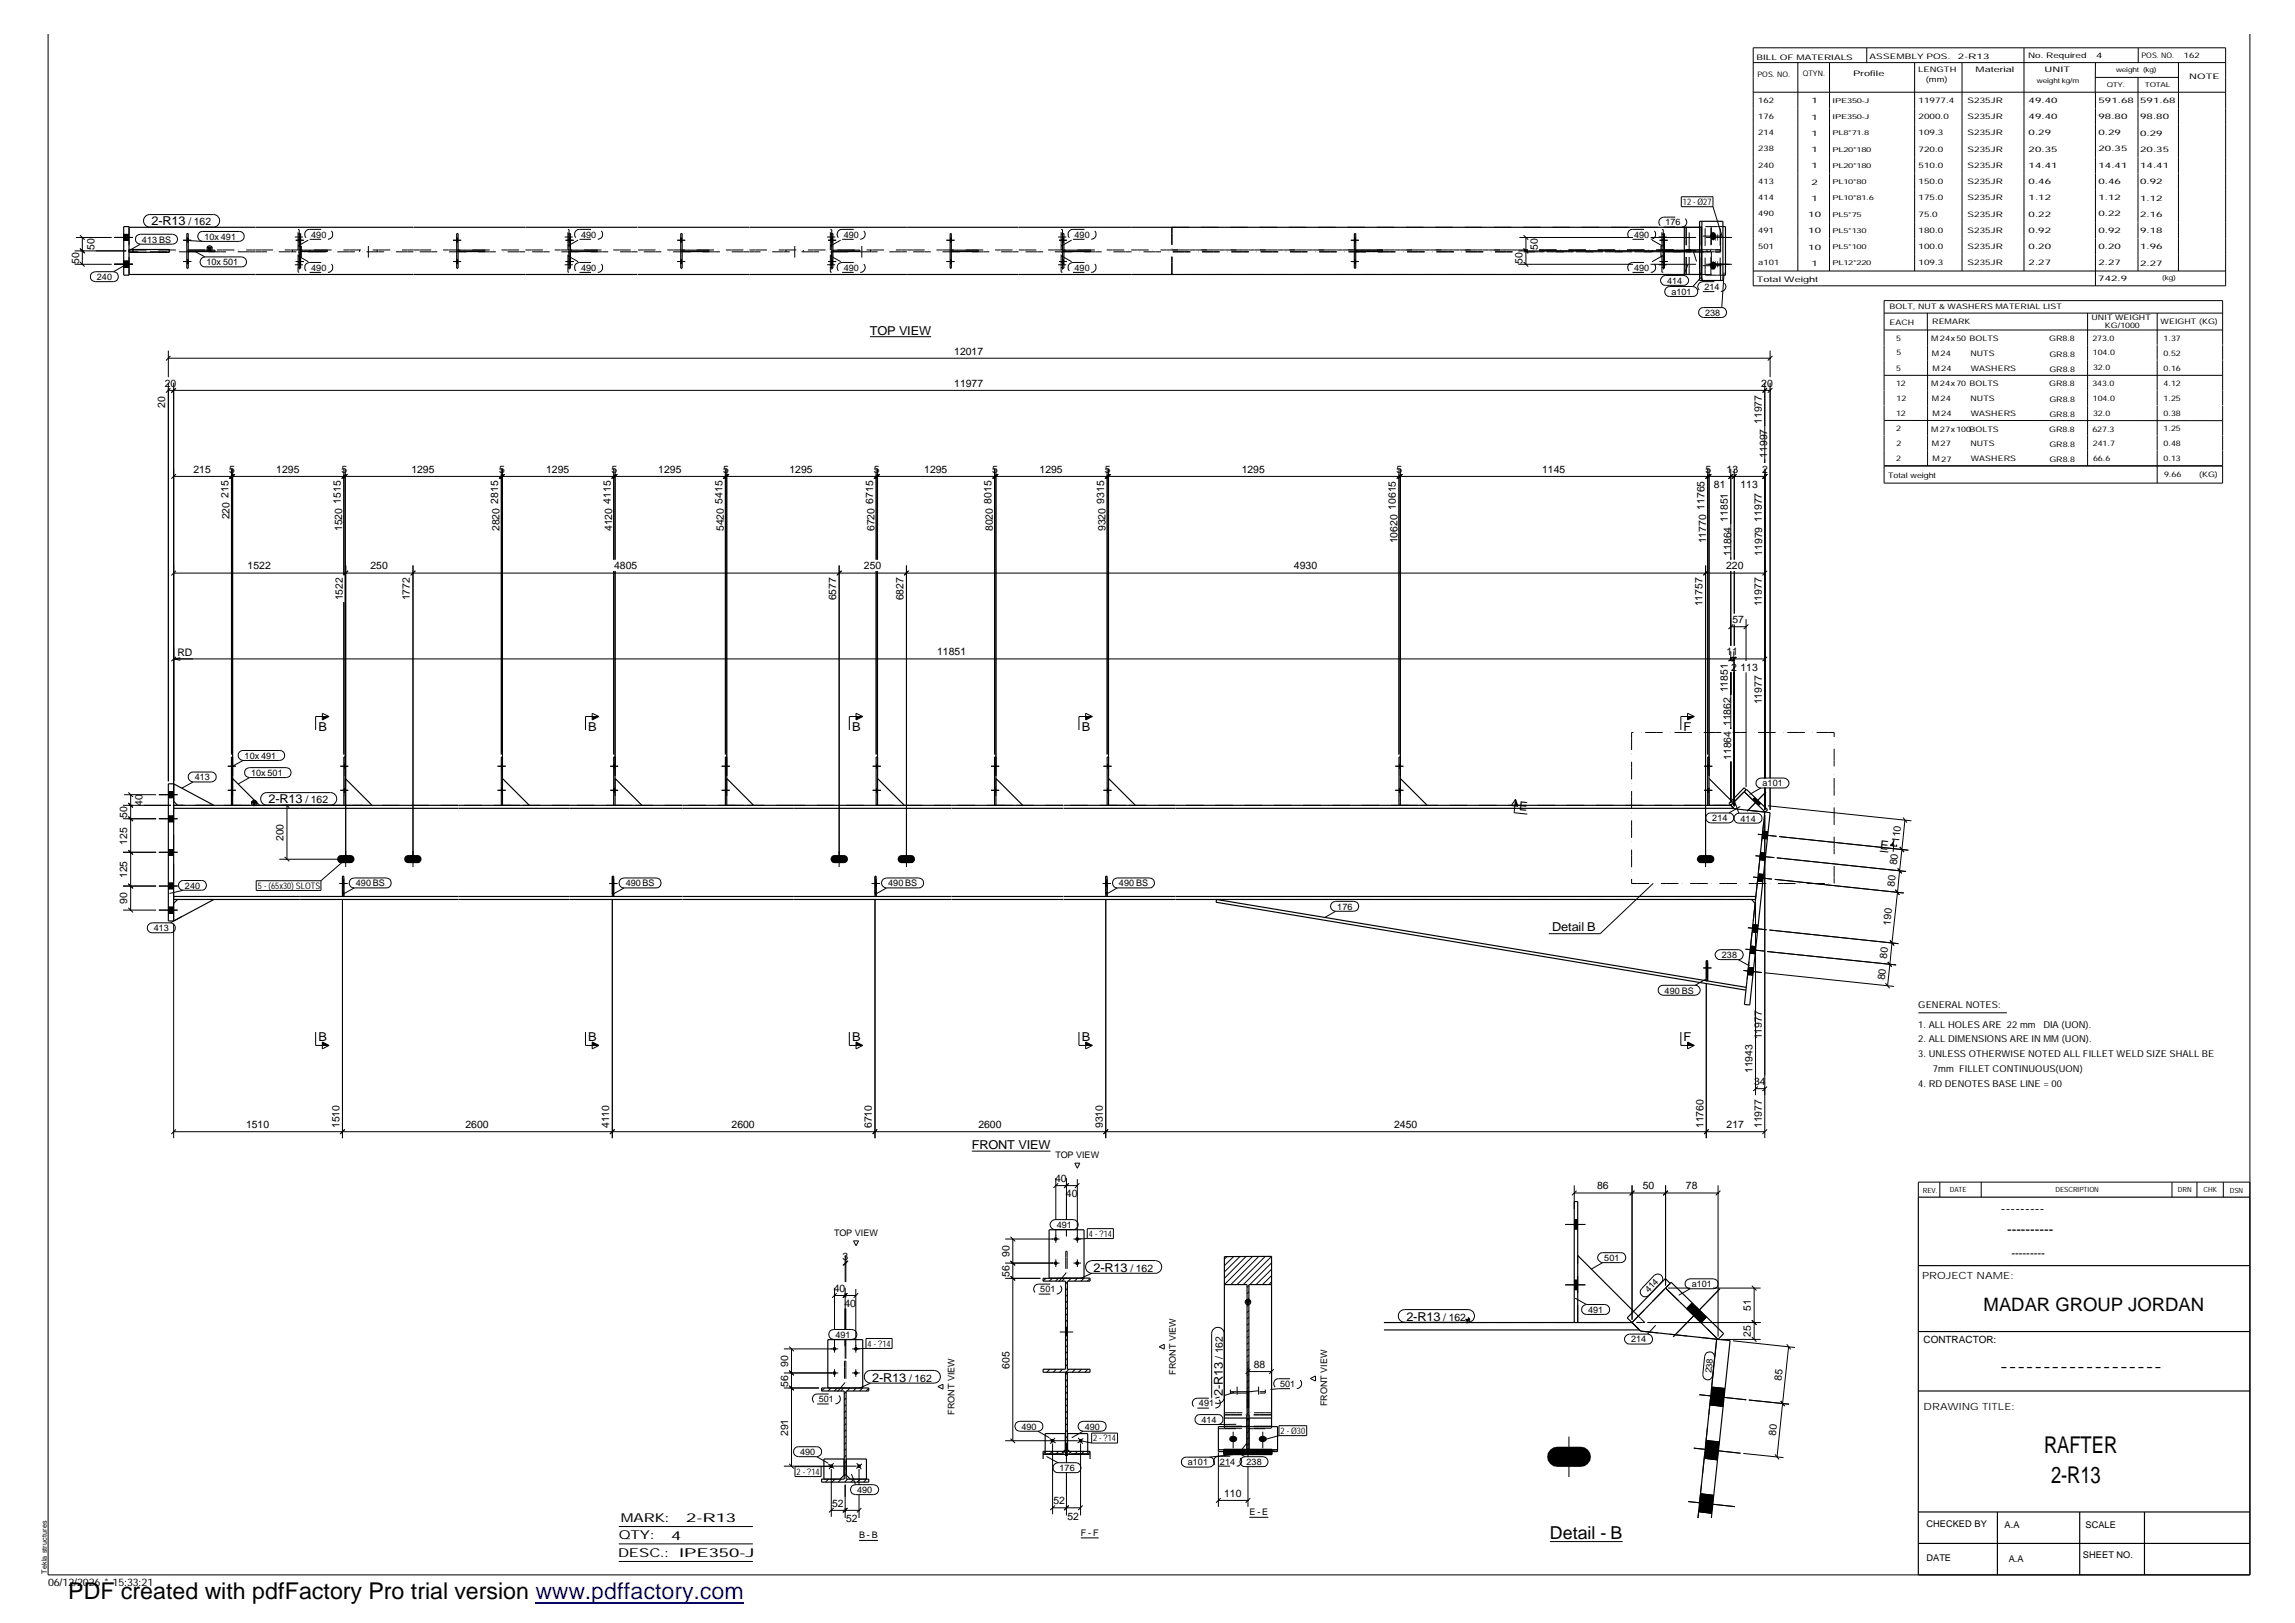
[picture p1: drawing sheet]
<svg xmlns="http://www.w3.org/2000/svg" width="420mm" height="297mm" viewBox="0 0 420 297" stroke-linecap="round" stroke-linejoin="round" font-family="sans-serif">
<defs><g id="words">
<g font-size="4.2">
<text x="374.2" y="265.9">RAFTER</text>
<text x="375.5" y="271.4">2-R13</text>
<text x="12.5" y="292.7">PDF created with pdfFactory Pro trial version www.pdffactory.com</text>
</g>
<text font-size="3.4" x="363.1" y="239.9">MADAR GROUP JORDAN</text>
<text font-size="3.3" x="283.8" y="281.8">Detail - B</text>
<g font-size="2.5">
<text x="366.3" y="222.1">---------</text>
<text x="367.5" y="225.9">----------</text>
<text x="366.1" y="250.9">-------------------</text>
</g>
<g font-size="2.2">
<text x="27.7" y="41.3">2-R13</text>
<text x="159.3" y="61.2">TOP VIEW</text>
<text x="58.3" y="133.7">B</text>
<text x="107.7" y="133.7">B</text>
<text x="156" y="133.7">B</text>
<text x="198" y="133.7">B</text>
<text x="308.2" y="133.7">F</text>
<text x="49.1" y="147.1">2-R13</text>
<text x="278" y="148.3" transform="rotate(6 278 148.3)">E</text>
<text x="344.2" y="155.3" transform="rotate(6 344.2 155.3)">E</text>
<text x="284.2" y="170.4">Detail B</text>
<text x="58.3" y="190.5">B</text>
<text x="107.7" y="190.5">B</text>
<text x="156" y="190.5">B</text>
<text x="198" y="190.5">B</text>
<text x="308.2" y="190.5">F</text>
<text x="177.9" y="210.3">FRONT VIEW</text>
<text x="200.2" y="232.7">2-R13</text>
<text x="257.5" y="241.7">2-R13</text>
<text x="159.7" y="252.8">2-R13</text>
<text x="223.9" y="255.4" transform="rotate(-90 223.9 255.4)">2-R13</text>
<text x="113.3" y="281.8">QTY:</text>
<text x="113.7" y="278.6">MARK:</text>
<text x="122.9" y="281.8">4</text>
<text x="125.6" y="278.6">2-R13</text>
<text x="113.2" y="285">DESC.:</text>
<text x="124.3" y="284.9">IPE350-J</text>
</g>
<text font-size="2.1" x="368.3" y="230.1">---------</text>
<g font-size="1.9">
<text x="34.5" y="41.3">/ 162</text>
<text x="17.3" y="45.8" transform="rotate(-90 17.3 45.8)">50</text>
<text x="281.5" y="45.8" transform="rotate(-90 281.5 45.8)">50</text>
<text x="14.5" y="48.2" transform="rotate(-90 14.5 48.2)">50</text>
<text x="278.7" y="48.2" transform="rotate(-90 278.7 48.2)">50</text>
<text x="174.7" y="64.9">12017</text>
<text x="30.2" y="70.8">20</text>
<text x="174.7" y="70.8">11977</text>
<text x="322.5" y="70.8">20</text>
<text x="30.3" y="74.6" transform="rotate(-90 30.3 74.6)">20</text>
<text x="322.5" y="77.6" transform="rotate(-90 322.5 77.6)">11977</text>
<text x="323.5" y="83.8" transform="rotate(-90 323.5 83.8)">11997</text>
<text x="35.4" y="86.5">215</text>
<text x="42" y="86.5">5</text>
<text x="50.6" y="86.5">1295</text>
<text x="62.5" y="86.5">5</text>
<text x="75.3" y="86.5">1295</text>
<text x="91.4" y="86.5">5</text>
<text x="100" y="86.5">1295</text>
<text x="111.9" y="86.5">5</text>
<text x="120.5" y="86.5">1295</text>
<text x="132.4" y="86.5">5</text>
<text x="144.5" y="86.5">1295</text>
<text x="160" y="86.5">5</text>
<text x="169.2" y="86.5">1295</text>
<text x="181.7" y="86.5">5</text>
<text x="190.3" y="86.5">1295</text>
<text x="202.3" y="86.5">5</text>
<text x="227.3" y="86.5">1295</text>
<text x="255.7" y="86.5">5</text>
<text x="282.3" y="86.5">1145</text>
<text x="312.2" y="86.5">5</text>
<text x="313.8" y="89.3">81</text>
<text x="316.1" y="86.5">13</text>
<text x="318.6" y="89.3">113</text>
<text x="322.6" y="86.5">2</text>
<text x="41.8" y="91.1" transform="rotate(-90 41.8 91.1)">215</text>
<text x="42" y="95.1" transform="rotate(-90 42 95.1)">220</text>
<text x="62.4" y="92.2" transform="rotate(-90 62.4 92.2)">1515</text>
<text x="91.2" y="92.2" transform="rotate(-90 91.2 92.2)">2815</text>
<text x="111.8" y="92.2" transform="rotate(-90 111.8 92.2)">4115</text>
<text x="132.2" y="92.2" transform="rotate(-90 132.2 92.2)">5415</text>
<text x="159.9" y="92.2" transform="rotate(-90 159.9 92.2)">6715</text>
<text x="181.5" y="92.2" transform="rotate(-90 181.5 92.2)">8015</text>
<text x="202.1" y="92.2" transform="rotate(-90 202.1 92.2)">9315</text>
<text x="255.6" y="93.3" transform="rotate(-90 255.6 93.3)">10615</text>
<text x="312.1" y="93.3" transform="rotate(-90 312.1 93.3)">11765</text>
<text x="316.3" y="95.5" transform="rotate(-90 316.3 95.5)">11851</text>
<text x="322.5" y="95.5" transform="rotate(-90 322.5 95.5)">11977</text>
<text x="62.7" y="97.2" transform="rotate(-90 62.7 97.2)">1520</text>
<text x="91.4" y="97.2" transform="rotate(-90 91.4 97.2)">2820</text>
<text x="112.1" y="97.2" transform="rotate(-90 112.1 97.2)">4120</text>
<text x="132.5" y="97.2" transform="rotate(-90 132.5 97.2)">5420</text>
<text x="160.1" y="97.2" transform="rotate(-90 160.1 97.2)">6720</text>
<text x="181.8" y="97.2" transform="rotate(-90 181.8 97.2)">8020</text>
<text x="202.4" y="97.2" transform="rotate(-90 202.4 97.2)">9320</text>
<text x="255.8" y="99.5" transform="rotate(-90 255.8 99.5)">10620</text>
<text x="312.3" y="99.5" transform="rotate(-90 312.3 99.5)">11770</text>
<text x="316.9" y="101.7" transform="rotate(-90 316.9 101.7)">11864</text>
<text x="322.6" y="101.7" transform="rotate(-90 322.6 101.7)">11979</text>
<text x="45.3" y="104.2">1522</text>
<text x="67.8" y="104.2">250</text>
<text x="112.4" y="104.2">4805</text>
<text x="158.2" y="104.2">250</text>
<text x="236.9" y="104.2">4930</text>
<text x="316" y="104.2">220</text>
<text x="62.7" y="109.9" transform="rotate(-90 62.7 109.9)">1522</text>
<text x="75.1" y="109.9" transform="rotate(-90 75.1 109.9)">1772</text>
<text x="153.1" y="109.9" transform="rotate(-90 153.1 109.9)">6577</text>
<text x="165.4" y="109.9" transform="rotate(-90 165.4 109.9)">6827</text>
<text x="311.7" y="111" transform="rotate(-90 311.7 111)">11757</text>
<text x="322.5" y="111" transform="rotate(-90 322.5 111)">11977</text>
<text x="171.6" y="120">11851</text>
<text x="316.1" y="120">11</text>
<text x="317.2" y="114">57</text>
<text x="32.5" y="120">RD</text>
<text x="316.9" y="122.8">2</text>
<text x="318.6" y="122.8">113</text>
<text x="316.3" y="126.7" transform="rotate(-90 316.3 126.7)">11851</text>
<text x="322.5" y="128.9" transform="rotate(-90 322.5 128.9)">11977</text>
<text x="316.9" y="132.9" transform="rotate(-90 316.9 132.9)">11862</text>
<text x="316.9" y="139.1" transform="rotate(-90 316.9 139.1)">11864</text>
<text x="23.3" y="149.7" transform="rotate(-90 23.3 149.7)">50</text>
<text x="26.1" y="147.5" transform="rotate(-90 26.1 147.5)">40</text>
<text x="55.9" y="147.1">/ 162</text>
<text x="23.3" y="154.6" transform="rotate(-90 23.3 154.6)">125</text>
<text x="51.9" y="154" transform="rotate(-90 51.9 154)">200</text>
<text x="347.7" y="154.3" transform="rotate(-84 347.7 154.3)">110</text>
<text x="23.3" y="160.7" transform="rotate(-90 23.3 160.7)">125</text>
<text x="347.3" y="158.4" transform="rotate(-84 347.3 158.4)">80</text>
<text x="23.3" y="165.5" transform="rotate(-90 23.3 165.5)">90</text>
<text x="346.8" y="162.3" transform="rotate(-84 346.8 162.3)">80</text>
<text x="346.1" y="169.4" transform="rotate(-84 346.1 169.4)">190</text>
<text x="345.1" y="179.4" transform="rotate(-84 345.1 179.4)">80</text>
<text x="345.4" y="175.5" transform="rotate(-84 345.4 175.5)">80</text>
<text x="322.5" y="190.2" transform="rotate(-90 322.5 190.2)">11977</text>
<text x="320.8" y="196.4" transform="rotate(-90 320.8 196.4)">11943</text>
<text x="321.1" y="198.6">34</text>
<text x="45" y="206.4">1510</text>
<text x="62.1" y="206.5" transform="rotate(-90 62.1 206.5)">1510</text>
<text x="85.2" y="206.4">2600</text>
<text x="111.5" y="206.5" transform="rotate(-90 111.5 206.5)">4110</text>
<text x="133.9" y="206.4">2600</text>
<text x="159.6" y="206.5" transform="rotate(-90 159.6 206.5)">6710</text>
<text x="179.1" y="206.4">2600</text>
<text x="201.9" y="206.5" transform="rotate(-90 201.9 206.5)">9310</text>
<text x="255.2" y="206.4">2450</text>
<text x="311.9" y="206.5" transform="rotate(-90 311.9 206.5)">11760</text>
<text x="316.1" y="206.4">217</text>
<text x="322.5" y="206.5" transform="rotate(-90 322.5 206.5)">11977</text>
<text x="193.2" y="216.3">40</text>
<text x="195.2" y="219.1">40</text>
<text x="292.4" y="217.7">86</text>
<text x="300.7" y="217.7">50</text>
<text x="308.7" y="217.7">78</text>
<text x="154.3" y="230.5">3</text>
<text x="184.8" y="233.7" transform="rotate(-90 184.8 233.7)">56</text>
<text x="184.8" y="230.1" transform="rotate(-90 184.8 230.1)">90</text>
<text x="207" y="232.7">/ 162</text>
<text x="152.7" y="236.4">40</text>
<text x="154.6" y="239.2">40</text>
<text x="320.5" y="240" transform="rotate(-90 320.5 240)">51</text>
<text x="264.2" y="241.7">/ 162</text>
<text x="320.5" y="244.7" transform="rotate(-90 320.5 244.7)">25</text>
<text x="144.3" y="250.2" transform="rotate(-90 144.3 250.2)">90</text>
<text x="184.8" y="250.5" transform="rotate(-90 184.8 250.5)">605</text>
<text x="223.9" y="248.7" transform="rotate(-90 223.9 248.7)">/ 162</text>
<text x="229.5" y="250.3">88</text>
<text x="144.3" y="253.8" transform="rotate(-90 144.3 253.8)">56</text>
<text x="166.5" y="252.8">/ 162</text>
<text x="326.2" y="252.7" transform="rotate(-84 326.2 252.7)">85</text>
<text x="144.3" y="262.8" transform="rotate(-90 144.3 262.8)">291</text>
<text x="325.1" y="262.7" transform="rotate(-84 325.1 262.7)">80</text>
<text x="152.4" y="275.7">52</text>
<text x="192.9" y="275.3">52</text>
<text x="224.1" y="274">110</text>
<text x="154.9" y="278.5">52</text>
<text x="195.4" y="278.1">52</text>
<text x="8.8" y="290.2">06/12/2026 * 15:33:21</text>
</g>
<g font-size="1.8">
<text x="351.9" y="234.1">PROJECT NAME:</text>
<text x="352.2" y="245.8">CONTRACTOR:</text>
<text x="352.2" y="258.1">DRAWING TITLE:</text>
</g>
<g font-size="1.7">
<text x="304.9" y="41.3">176</text>
<text x="308.1" y="37.5">12-Ø27</text>
<text x="26" y="44.4">413 BS</text>
<text x="37.4" y="43.9">10x 491</text>
<text x="57" y="43.5">490</text>
<text x="106.4" y="43.5">490</text>
<text x="154.5" y="43.5">490</text>
<text x="196.7" y="43.5">490</text>
<text x="299.2" y="43.5">490</text>
<text x="17.7" y="51.3">240</text>
<text x="37.8" y="48.5">10x 501</text>
<text x="57" y="49.6">490</text>
<text x="106.4" y="49.6">490</text>
<text x="154.5" y="49.6">490</text>
<text x="196.7" y="49.6">490</text>
<text x="299.2" y="49.6">490</text>
<text x="305.2" y="51.9">414</text>
<text x="306" y="54">a101</text>
<text x="312" y="53.1">214</text>
<text x="312.2" y="57.8">238</text>
<text x="35.6" y="142.8">413</text>
<text x="44.8" y="138.9">10x 491</text>
<text x="46" y="142">10x 501</text>
<text x="322.7" y="143.9">a101</text>
<text x="313.5" y="150.3">214</text>
<text x="318.6" y="150.4">414</text>
<text x="33.9" y="162.6">240</text>
<text x="47.2" y="162.7">5- (65x30) SLOTS</text>
<text x="65.2" y="162.2">490 BS</text>
<text x="114.6" y="162.2">490 BS</text>
<text x="162.6" y="162.2">490 BS</text>
<text x="204.9" y="162.2">490 BS</text>
<text x="244.8" y="166.5">176</text>
<text x="28.2" y="170.4">413</text>
<text x="315.2" y="175.3">238</text>
<text x="304.8" y="181.8">490 BS</text>
<text x="351.2" y="184.6">GENERAL NOTES:</text>
<text x="351.2" y="190.8">2. ALL DIMENSIONS ARE IN MM(UON).</text>
<text x="351.2" y="188.1">1. ALL HOLES ARE 22mm</text>
<text x="374.1" y="188.1">DIA (UON).</text>
<text x="351.2" y="193.5">3. UNLESS OTHERWISE NOTED ALL FILLET WELD SIZE SHALL BE</text>
<text x="353.9" y="196.2">7mm FILLET CONTINUOUS(UON)</text>
<text x="351.2" y="198.9">4. RD DENOTES BASE LINE = 00</text>
<text x="193.2" y="211.9">TOP VIEW</text>
<text x="152.7" y="226.2">TOP VIEW</text>
<text x="193.5" y="224.7">491</text>
<text x="199.3" y="226.4">4- ?14</text>
<text x="293.7" y="230.8">501</text>
<text x="190.5" y="236.5">501</text>
<text x="301.8" y="236.6" transform="rotate(-46 301.8 236.6)">414</text>
<text x="309.7" y="235.6">a101</text>
<text x="153" y="244.8">491</text>
<text x="290.7" y="240.3">491</text>
<text x="298.6" y="245.7">214</text>
<text x="158.8" y="246.5">4- ?14</text>
<text x="215.3" y="251.6" transform="rotate(-90 215.3 251.6)">FRONT VIEW</text>
<text x="313.4" y="251.4" transform="rotate(-84 313.4 251.4)">238</text>
<text x="149.9" y="256.7">501</text>
<text x="219.5" y="257.4">491</text>
<text x="234.4" y="253.9">501</text>
<text x="243" y="257.4" transform="rotate(-90 243 257.4)">FRONT VIEW</text>
<text x="174.8" y="258.9" transform="rotate(-90 174.8 258.9)">FRONT VIEW</text>
<text x="187" y="261.6">490</text>
<text x="198.6" y="261.6">490</text>
<text x="200.2" y="263.8">2-?14</text>
<text x="220" y="260.4">414</text>
<text x="234.4" y="262.5">2- Ø30</text>
<text x="145.8" y="269.9">2- ?14</text>
<text x="146.5" y="266.3">490</text>
<text x="194" y="269.2">176</text>
<text x="217.5" y="268.2">a101</text>
<text x="223.4" y="268">214</text>
<text x="228.2" y="268.1">238</text>
<text x="156.9" y="273.2">490</text>
<text x="157.3" y="281.5">B - B</text>
<text x="197.9" y="281.1">F - F</text>
<text x="228.7" y="277.3">E - E</text>
<text x="352.7" y="279.5">CHECKED BY</text>
<text x="367" y="279.6">A.A</text>
<text x="381.8" y="279.7">SCALE</text>
<text x="352.7" y="285.7">DATE</text>
<text x="367.7" y="285.9">A.A</text>
<text x="381.3" y="285.1">SHEET NO.</text>
</g>
<g font-size="1.4">
<text x="321.6" y="10.9">BILL OF MATERIALS</text>
<text x="342.3" y="10.7">ASSEMBLY POS.</text>
<text x="358.4" y="10.7">2-R13</text>
<text x="371.3" y="10.6">No. Required</text>
<text x="383.8" y="10.6">4</text>
<text x="392" y="10.6">POS. NO.</text>
<text x="399.8" y="10.7">162</text>
<text x="321.7" y="14">POS. NO.</text>
<text x="330" y="14">QTYN.</text>
<text x="339.3" y="13.8">Profile</text>
<text x="351.2" y="13.2">LENGTH</text>
<text x="352.6" y="15">(mm)</text>
<text x="361.7" y="13.2">Material</text>
<text x="374.3" y="13.2">UNIT</text>
<text x="400.8" y="14.4">NOTE</text>
<text x="321.9" y="18.8">162</text>
<text x="321.9" y="21.7">176</text>
<text x="331.6" y="18.9">1</text>
<text x="331.6" y="21.9">1</text>
<text x="351.2" y="18.8">11977.4</text>
<text x="351.2" y="21.8">2000.0</text>
<text x="360.2" y="18.8">S235JR</text>
<text x="360.2" y="21.8">S235JR</text>
<text x="371.4" y="18.9">49.40</text>
<text x="371.4" y="21.8">49.40</text>
<text x="384.2" y="18.8">591.68</text>
<text x="384.2" y="21.8">98.80</text>
<text x="391.8" y="18.9">591.68</text>
<text x="391.8" y="21.8">98.80</text>
<text x="321.9" y="24.8">214</text>
<text x="321.9" y="27.7">238</text>
<text x="331.6" y="24.8">1</text>
<text x="331.6" y="27.8">1</text>
<text x="351.2" y="24.8">109.3</text>
<text x="351.2" y="27.8">720.0</text>
<text x="360.2" y="24.8">S235JR</text>
<text x="360.2" y="27.8">S235JR</text>
<text x="371.4" y="24.8">0.29</text>
<text x="371.4" y="27.8">20.35</text>
<text x="384.2" y="24.8">0.29</text>
<text x="384.2" y="27.7">20.35</text>
<text x="391.8" y="24.8">0.29</text>
<text x="391.8" y="27.8">20.35</text>
<text x="321.9" y="30.7">240</text>
<text x="321.9" y="33.6">413</text>
<text x="331.6" y="30.8">1</text>
<text x="331.6" y="33.8">2</text>
<text x="351.2" y="30.7">510.0</text>
<text x="351.2" y="33.7">150.0</text>
<text x="360.2" y="30.7">S235JR</text>
<text x="360.2" y="33.7">S235JR</text>
<text x="371.4" y="30.8">14.41</text>
<text x="371.4" y="33.7">0.46</text>
<text x="384.2" y="30.7">14.41</text>
<text x="384.2" y="33.7">0.46</text>
<text x="391.8" y="30.8">14.41</text>
<text x="391.8" y="33.7">0.92</text>
<text x="321.9" y="36.6">414</text>
<text x="321.9" y="39.6">490</text>
<text x="331" y="39.7">10</text>
<text x="331.6" y="36.7">1</text>
<text x="351.2" y="36.7">175.0</text>
<text x="351.2" y="39.7">75.0</text>
<text x="360.2" y="36.6">S235JR</text>
<text x="360.2" y="39.7">S235JR</text>
<text x="371.4" y="36.7">1.12</text>
<text x="371.4" y="39.7">0.22</text>
<text x="384.2" y="36.6">1.12</text>
<text x="384.2" y="39.6">0.22</text>
<text x="391.8" y="36.7">1.12</text>
<text x="391.8" y="39.7">2.16</text>
<text x="321.9" y="42.6">491</text>
<text x="321.9" y="45.5">501</text>
<text x="331" y="42.7">10</text>
<text x="331" y="45.7">10</text>
<text x="351.2" y="42.6">180.0</text>
<text x="351.2" y="45.6">100.0</text>
<text x="360.2" y="42.6">S235JR</text>
<text x="360.2" y="45.6">S235JR</text>
<text x="371.4" y="42.7">0.92</text>
<text x="371.4" y="45.6">0.20</text>
<text x="384.2" y="42.6">0.92</text>
<text x="384.2" y="45.6">0.20</text>
<text x="391.8" y="42.7">9.18</text>
<text x="391.8" y="45.6">1.96</text>
<text x="321.6" y="51.5">Total Weight</text>
<text x="321.9" y="48.5">a101</text>
<text x="331.6" y="48.6">1</text>
<text x="351.2" y="48.6">109.3</text>
<text x="360.2" y="48.5">S235JR</text>
<text x="371.4" y="48.6">2.27</text>
<text x="384.1" y="51.5">742.9</text>
<text x="384.2" y="48.5">2.27</text>
<text x="391.8" y="48.6">2.27</text>
<text x="345.9" y="59.4">EACH</text>
<text x="345.9" y="56.5">BOLT, NUT &amp; WASHERS MATERIAL LIST</text>
<text x="353.7" y="59.4">REMARK</text>
<text x="382.9" y="58.6">UNIT WEIGHT</text>
<text x="395.6" y="59.3">WEIGHT (KG)</text>
<text x="347.1" y="62.3">5</text>
<text x="347.2" y="65">5</text>
<text x="353.5" y="62.4">M24x50 BOLTS</text>
<text x="353.7" y="65.1">M24</text>
<text x="360.7" y="65.1">NUTS</text>
<text x="375.2" y="62.5">GR8.8</text>
<text x="375.2" y="65.3">GR8.8</text>
<text x="383.1" y="62.4">273.0</text>
<text x="383.2" y="65.1">104.0</text>
<text x="385.4" y="60.1">KG/1000</text>
<text x="396.1" y="62.3">1.37</text>
<text x="396.1" y="65.1">0.52</text>
<text x="347.1" y="67.9">5</text>
<text x="347.1" y="70.6">12</text>
<text x="353.5" y="70.7">M24x70 BOLTS</text>
<text x="353.8" y="67.9">M24</text>
<text x="360.8" y="67.9">WASHERS</text>
<text x="375.2" y="70.7">GR8.8</text>
<text x="375.2" y="68">GR8.8</text>
<text x="383.1" y="70.7">343.0</text>
<text x="383.2" y="67.8">32.0</text>
<text x="396.1" y="67.9">0.16</text>
<text x="396.1" y="70.6">4.12</text>
<text x="347.1" y="76.2">12</text>
<text x="347.2" y="73.3">12</text>
<text x="353.7" y="73.4">M24</text>
<text x="353.8" y="76.2">M24</text>
<text x="360.7" y="73.4">NUTS</text>
<text x="360.8" y="76.2">WASHERS</text>
<text x="375.2" y="73.6">GR8.8</text>
<text x="375.2" y="76.3">GR8.8</text>
<text x="383.2" y="73.3">104.0</text>
<text x="383.2" y="76.1">32.0</text>
<text x="396.1" y="73.4">1.25</text>
<text x="396.1" y="76.1">0.38</text>
<text x="347.1" y="78.9">2</text>
<text x="347.2" y="81.6">2</text>
<text x="353.5" y="79">M27x100BOLTS</text>
<text x="353.7" y="81.7">M27</text>
<text x="360.7" y="81.7">NUTS</text>
<text x="375.2" y="79">GR8.8</text>
<text x="375.2" y="81.8">GR8.8</text>
<text x="383.1" y="79">627.3</text>
<text x="383.2" y="81.6">241.7</text>
<text x="396.1" y="78.9">1.25</text>
<text x="396.1" y="81.7">0.48</text>
<text x="345.7" y="87.4">Total weight</text>
<text x="347.1" y="84.4">2</text>
<text x="353.8" y="84.4">M27</text>
<text x="360.8" y="84.4">WASHERS</text>
<text x="375.2" y="84.6">GR8.8</text>
<text x="383.2" y="84.4">66.6</text>
<text x="396.1" y="84.4">0.13</text>
<text x="396.2" y="87.3">9.66</text>
<text x="402.6" y="87.2">(KG)</text>
</g>
<g font-size="1.3">
<text x="352" y="218.3">REV.</text>
<text x="357" y="218.2">DATE</text>
<text x="376.3" y="218.2">DESCRIPTION</text>
<text x="398.7" y="218.2">DRN</text>
<text x="403.4" y="218.2">CHK</text>
<text x="408.2" y="218.3">DSN</text>
<text x="8.6" y="288" transform="rotate(-90 8.6 288)">Tekla structures</text>
</g>
<g font-size="1.2">
<text x="372.9" y="15.2">weight kg/m</text>
<text x="385.7" y="15.9">QTY.</text>
<text x="387.4" y="13.2">weight (kg)</text>
<text x="392.7" y="15.9">TOTAL</text>
<text x="335.5" y="18.8">IPE350-J</text>
<text x="335.5" y="21.8">IPE350-J</text>
<text x="335.5" y="24.8">PL8*71.8</text>
<text x="335.5" y="27.8">PL20*180</text>
<text x="335.5" y="30.7">PL20*180</text>
<text x="335.5" y="33.7">PL10*80</text>
<text x="335.5" y="36.7">PL10*81.6</text>
<text x="335.5" y="39.7">PL5*75</text>
<text x="335.5" y="42.6">PL5*130</text>
<text x="335.5" y="45.6">PL5*100</text>
<text x="335.5" y="48.6">PL12*220</text>
<text x="395.9" y="51.3">(kg)</text>
</g>
</g></defs>
<g fill="none" stroke="#000" stroke-width=".18">
<path d="M321 8.7h86.5v43.6h-86.5zM321 11.5h86.5M321 16.9h86.5M329.1 11.5v38.1M334.9 11.5v38.1M341.8 8.8v2.7M350.5 11.5v38.1M359.2 11.5v38.1M370.5 8.7v40.9M383.6 11.5v5.4M383.6 14.2h15.3M383.6 16.9v35.4"/>
<path d="M391.4 14.2v35.4M391.5 8.8v2.7M398.8 11.5v38.1M411.9 6.3v281.9h-403.1v-281.9M26.8 39.4l.4-.1h11.9a1.14 1.14 0 0 1 1.1 1.1 1.14 1.14 0 0 1-1.1 1.2h-11.7a1.16 1.16 0 0 1-1.1-.9 1.16 1.16 0 0 1 .5-1.3zM307.8 36h5.8v1.8h-5.8zM313.6 37.8l1.7 5.7M13.7 48.4h6.7M13.7 45.9h9.4M13.9 43.5h6.5M14.6 47.9l.9 .9M14.6 45.5l.9 .8"/>
<path d="M14.6 43l.9 .9M15.1 43.5v4.9M16.8 50l.6-.3h3.4a.91 .91 0 0 1 .9 .9 .91 .91 0 0 1-.9 .9h-3.4a.91 .91 0 0 1-.8-.5 .91 .91 0 0 1 .2-1zM20.9 48.4h3.4M20.9 43.5h3.4M22.6 48.9h1M22.6 47.8h1M22.6 44h1M22.6 42.9h1M22.9 48.5l-2.1 1.2M25.1 43.1l.6-.2h5.9a.91 .91 0 0 1 .9 .9 .91 .91 0 0 1-.9 .9h-5.9a.91 .91 0 0 1-.9-.6 .91 .91 0 0 1 .3-1zM25.7 44.7l-2.1 1.2"/>
<path d="M33.5 47.9h1.5M33.5 44h1.5M34.2 47.5h.3M34.2 48.2h.3M34.2 43.6h.3M34.2 44.3h.3M34.2 44l2.9 .2M35.4 45.9l2.1 1.1M36.4 42.6l.3-.2h.4h6.7a.91 .91 0 0 1 .9 .9 .91 .91 0 0 1-.9 .9h-6.7a.94 .94 0 0 1-.8-.6 .94 .94 0 0 1 .1-1zM36.9 47.3l.6-.3h6.7a.91 .91 0 0 1 .9 .9 .91 .91 0 0 1-.9 .9h-6.7a.91 .91 0 0 1-.8-.5 .91 .91 0 0 1 .2-1zM54.1 47.9h1.5M54.1 44h1.5"/>
<path d="M54.8 47.5h.2M54.8 48.2h.2M54.8 43.6h.2M54.8 44.3h.2M82.9 47.9h1.5M82.9 44h1.5M83.6 47.5h.3M83.6 48.2h.3M83.6 43.6h.3M83.6 44.3h.3M103.5 47.9h1.5M103.5 44h1.5"/>
<path d="M104.2 47.5h.2M104.2 48.2h.2M104.2 43.6h.2M104.2 44.3h.2M124 47.9h1.4M124 44h1.4M124.6 47.5h.3M124.6 48.2h.3M124.6 43.6h.3M124.6 44.3h.3M151.6 47.9h1.5M151.6 44h1.5"/>
<path d="M152.3 47.5h.2M152.3 48.2h.2M152.3 43.6h.2M152.3 44.3h.2M173.3 47.9h1.5M173.3 44h1.5M173.9 47.5h.3M173.9 48.2h.3M173.9 43.6h.3M173.9 44.3h.3M193.9 47.9h1.4M193.9 44h1.4"/>
<path d="M194.5 47.5h.3M194.5 48.2h.3M194.5 43.6h.3M194.5 44.3h.3M247.3 47.9h1.5M247.3 44h1.5M247.9 47.5h.3M247.9 48.2h.3M247.9 43.6h.3M247.9 44.3h.3M278 48.4h21M278 45.9h32.5"/>
<path d="M278.2 43.5h20.8M278.9 47.9l.9 .9M278.9 45.5l.9 .8M278.9 43l.9 .9M279.4 43.5v4.9M302.2 48.4h8.3M302.2 43.5h8.3M303.8 47.9h1.5M303.8 44h1.5M304.3 50.7l.6-.3h3.3a.91 .91 0 0 1 1 .9 .91 .91 0 0 1-1 .9h-3.3a.88 .88 0 0 1-.8-.5 .88 .88 0 0 1 .2-1zM304.5 47.5h.2M304.5 48.2h.2"/>
<path d="M304.5 43.6h.2M304.5 44.3h.2M305 52.7l.7-.3h4.2a.91 .91 0 0 1 .9 .9 .91 .91 0 0 1-.9 1h-4.2a.91 .91 0 0 1-.9-.6 .91 .91 0 0 1 .2-1zM309 48.5l-.8 1.9M311.2 56.5l.7-.2h3.3a.91 .91 0 0 1 .9 .9 .91 .91 0 0 1-.9 .9h-3.3a.92 .92 0 0 1-.9-.6 .92 .92 0 0 1 .2-1zM311.4 50.8l-1.5 1.6M311.7 48.6h3.5M311.7 43.2h3.5M312.8 48.4h4.3M312.8 43.5h4.3M315.6 49.9l-.4 6.4M321 49.6h86.5"/>
<path d="M344.9 57.3h62M352.8 57.3v3.1M382.2 57.3v28M394.9 57.3v5.8M30.8 65.6h293.3M30.8 64.2v4.8M30.8 70v73M30.8 71.4h293.3M31.2 65.1l-.8 .9M31.2 71l-.8 .9M31.8 70v76.9M32.2 71l-.8 .9"/>
<path d="M159.3 61.6h11.2M323.1 70v14.7M323.5 71l-.8 .9M324.1 64.2v4.8M324.1 70v72.4M324.5 65.1l-.9 .9M324.5 71l-.9 .9M344.9 60.4h62M344.9 68.7h62M344.9 76.9l62 .1M352.9 60.4v24.9M394.9 63.2v2.7"/>
<path d="M394.9 65.9v8.3M394.9 74.2v14.2M406.9 63.1v-8.1h-62v33.4h62v-14.2M406.9 63.2v2.7M406.9 65.9v8.3M31.8 87.2h291.4M32.2 86.8l-.8 .8M42.4 85.8v52.3M42.6 85.8v56.2M42.7 86.8l-.7 .8M42.8 86.8l-.8 .7M43 86.8l-.8 .8 .8-.8"/>
<path d="M62.9 85.8v19.4l.8-.7-.8 .8M63.2 85.8v56.2M63.4 86.8l-.9 .8M63.6 86.8l-.8 .8M91.8 85.8v52.3M92 85.8v56.2M92.1 86.8l-.7 .8M92.2 86.8l-.8 .7M92.4 86.8l-.8 .8M112.4 85.8v16.6M112.6 85.8v16.6M112.8 86.8l-.9 .8"/>
<path d="M113 86.8l-.8 .8M132.8 85.8v52.3M133.1 85.8v56.2M133.2 86.8l-.8 .8M133.5 86.8l-.9 .8 .8-.8M160.4 85.8v16.6M160.7 85.8v16.6M160.8 86.8l-.8 .8M161.1 86.8l-.9 .8M182.1 85.8v52.3M182.3 85.8v56.2M182.5 86.8l-.8 .8"/>
<path d="M182.5 86.8l-.8 .7M182.8 86.8l-.9 .8M202.7 85.8v52.3M202.9 85.8v56.2M203.1 86.8l-.8 .8M203.4 86.8l-.9 .8 .8-.8M256.1 85.8v52.3M256.4 85.8v56.2M256.5 86.8l-.8 .8M256.8 86.8l-.9 .8 .8-.8M312.6 85.8v52.3M312.9 85.8v56.2"/>
<path d="M313.1 86.8l-.9 .8M313.3 86.8l-.8 .8M316.9 85.8v16.6M317.3 86.8l-.9 .8M317.5 85.8v16.6M317.9 86.8l-.8 .8M323.1 85.8v56.6M323.2 85.8v56.6M323.5 86.8l-.8 .8 .7-.8M323.6 86.8l-.9 .8M344.9 85.2h62M31.8 104.9h291.3"/>
<path d="M32.2 104.5l-.8 .8M62.9 110.2v27.9M63.3 103.5v55.2M75.6 103.5v55.2M76 104.5l-.8 .8M112.4 104.5v33.6M112.6 104.5v37.5M153.6 103.5v55.2M154.1 104.5l-.9 .8M160.4 104.5v33.6M160.7 104.5v37.5M165.6 105.2l.7-.7-.8 .8"/>
<path d="M165.9 103.5v55.2M312.3 103.5v55.2M312.7 104.5l-.9 .8M316.9 104.5v13.7M316.9 119.2v1.8M316.9 114.7h2.8M317.3 114.3l-.9 .8M317.4 119.2v28.2M317.5 104.5v7.8M317.5 114.3v3.9M319.7 113.3v7.7M320.1 114.3l-.9 .8"/>
<path d="M323.5 104.5l-.8 .8M31.8 120.6h291.3M31.8 120.6l1.2 .2M32.2 120.2l-.8 .8M33 120.4l-1.2 .2M42.4 139.9h.2M43.9 137.6l.6-.2h6.7a.91 .91 0 0 1 .9 .9 .91 .91 0 0 1-.9 .9h-6.7a.92 .92 0 0 1-.8-.6 .92 .92 0 0 1 .2-1zM44.5 139.2l-2.1 1.1M59 130.5l1.2 .6-1.2 .7zM60.2 131.1h-2.4v2.5M62.9 139.9h.3M91.8 139.9h.2"/>
<path d="M108.4 130.5l1.2 .6-1.2 .7zM109.6 131.1h-2.4v2.5M112.4 139.9h.2M132.8 139.9h.3M156.7 130.5l1.2 .6-1.2 .7zM157.9 131.1h-2.4v2.5M160.4 139.9h.3M182.1 139.9h.2M198.8 130.5l1.2 .6-1.2 .7zM200 131.1h-2.5v2.5M202.7 139.9h.2M256.1 139.9h.3"/>
<path d="M308.9 130.5l1.3 .6-1.3 .7zM310.2 131.1h-2.5v2.5M312.6 139.9h.3M316.9 123v10.3M316.9 139.4v7.5M317.2 120.3l-.8 .7M317.3 120.2l-.8 .8M317.5 120.3v27.3M317.8 120.2l-.8 .8M317.9 120.3l-.8 .7M319.7 123v21M323.5 120.2l-.8 .8"/>
<path d="M22.5 149.8h6.1M22.5 156h6.1M22.5 147.4h8.8M22.7 145.4h5.9M23.5 155.6l.8 .8M23.5 149.4l.8 .9-.8-.8M23.5 147l.8 .8M23.5 145l.8 .9M23.9 145.4v21.2M29.1 145.4h3.4M29.1 149.8h3.4M29.1 156h3.4"/>
<path d="M30.8 146h1M30.8 144.9h1M30.8 150.4h1M30.8 149.3h1M30.8 156.5h1M30.8 155.5h1M34.7 141.5l.6-.2h3.4a.91 .91 0 0 1 .9 .9 .91 .91 0 0 1-.9 .9h-3.4a.92 .92 0 0 1-.8-.6 .92 .92 0 0 1 .2-1zM35.3 143.1l-2 1.2M41.7 144.6h1.5M41.7 140.2h1.5M42.4 144.3h.2M42.4 145h.2"/>
<path d="M42.4 140.6h.2M45 140.7l.7-.2h6.7a.91 .91 0 0 1 .9 .9 .91 .91 0 0 1-.9 .9h-6.7a.91 .91 0 0 1-.9-.6 .91 .91 0 0 1 .2-1zM45.7 142.3l-2.1 1.2M48.2 145.2l.4-.1h11.9a1.14 1.14 0 0 1 1.2 1.1 1.14 1.14 0 0 1-1.2 1.1h-11.6a1.16 1.16 0 0 1-1.1-.8 1.16 1.16 0 0 1 .4-1.3zM51.1 157.3h13.7M51.1 147.4h11.7M52.1 156.8l.9 .8M52.4 147.3l.6 .5M52.5 147.4v9.9M62.3 144.6h1.5M62.3 140.2h1.5M62.9 144.3h.3"/>
<path d="M62.9 145h.3M62.9 140.6h.3M63.3 157.3l-4.5 3.9M74.1 157.3h3M91.1 144.6h1.5M91.1 140.2h1.5M91.8 144.3h.2M91.8 145h.2M91.8 140.6h.2M111.7 144.6h1.5M111.7 140.2h1.5M112.4 144.3h.2"/>
<path d="M112.4 145h.2M112.4 140.6h.2M132.1 144.6h1.5M132.1 140.2h1.5M132.8 144.3h.3M132.8 145h.3M132.8 140.6h.3M152.1 157.3h3M159.8 144.6h1.4M159.8 140.2h1.4M160.4 144.3h.3M160.4 145h.3"/>
<path d="M160.4 140.6h.3M164.5 157.3h2.9M181.4 144.6h1.5M181.4 140.2h1.5M182.1 144.3h.2M182.1 145h.2M182.1 140.6h.2M202 144.6h1.5M202 140.2h1.5M202.7 144.3h.2M202.7 145h.2M202.7 140.6h.2"/>
<path d="M255.4 144.6h1.5M255.4 140.2h1.5M256.1 144.3h.3M256.1 145h.3M256.1 140.6h.3M277.5 146.3l.4 1.3-1.2-.2zM277.5 146.3l-.3 2.4 2.4 .3M310.8 157.3h2.9M312 144.6h1.5M312 140.2h1.5M312.5 149l.7-.2h3.3a.91 .91 0 0 1 .9 .9 .91 .91 0 0 1-.9 .9h-3.3a.92 .92 0 0 1-.9-.6 .92 .92 0 0 1 .2-1zM312.6 144.3h.3"/>
<path d="M312.6 145h.3M312.6 140.6h.3M317.5 146.4l.8 2.4M317.7 149.1l.6-.3h3.4a.91 .91 0 0 1 .9 .9 .91 .91 0 0 1-.9 1h-3.4a.88 .88 0 0 1-.8-.6 .88 .88 0 0 1 .2-1zM318.6 147.6l-2.1 1.2M321.3 146l-.5 .4M321.4 156.6l3.4 .4M321.7 142.7l.7-.3h4.2a.91 .91 0 0 1 .9 .9 .91 .91 0 0 1-.9 .9h-4.2a.88 .88 0 0 1-.9-.5 .88 .88 0 0 1 .2-1zM321.8 152.7l3.4 .4M321.9 159.9l1 .1M322.2 157.3l.9 .2M322.3 156l1 .2"/>
<path d="M322.3 147l-.4 .4M322.4 144.2l-2.1 1.2M322.6 153.4l1 .1M322.7 152.1l1 .1M323.1 144.2v4M323.1 149.1v59.2M323.2 144.2v4M323.3 144.9l-3.4 3.5M323.7 147.5l26.2 2.7M324.1 144.2v4M325.3 157l23.7 2.5M325.7 153.1l23.7 2.5"/>
<path d="M344.1 155.8l1.6 .1M346.2 154.5l-.1 .3 1.2 .1-.1-.3M346.7 154.5l-.1 1.4M347.4 158.9l.7 .9M347.8 155l.8 .9M348.4 149.6l.7 1M348.7 150.1l-3.1 30.3M22.5 162.2h6.1M22.5 166.6h6.1M23.5 166.1l.8 .9M23.5 161.7l.8 .9M27.2 169.2l.7-.3h3.3a.91 .91 0 0 1 .9 .9 .91 .91 0 0 1-.9 .9h-3.3a.88 .88 0 0 1-.9-.5 .88 .88 0 0 1 .2-1z"/>
<path d="M29.1 162.2h3.4M29.1 166.6h3.4M30.8 162.7h1M30.8 161.6h1M30.8 167.1h1M30.8 166h1M31.8 169v39.3M32.9 161.4l.7-.3h3.3a.89 .89 0 0 1 .9 .9 .89 .89 0 0 1-.9 .9h-3.3a.88 .88 0 0 1-.9-.5 .88 .88 0 0 1 .2-1zM33.3 167.8l-2.1 1.1M33.6 162.9l-2.6 .6M46.9 161.2h11.9v1.8h-11.9zM62.1 161.7h1.5"/>
<path d="M62.7 162.2h.2M62.7 161.2h.2M62.7 164.6v43.7M64.2 160.9l.7-.2h5.8a.91 .91 0 0 1 .9 .9 .91 .91 0 0 1-.9 .9h-5.8a.93 .93 0 0 1-.9-.6 .93 .93 0 0 1 .2-1zM64.9 162.5l-2.2 1.2M111.5 161.7h1.5M112.1 162.2h.3M112.1 161.2h.3M112.1 164.6v43.7M113.6 160.9l.7-.2h5.8a.91 .91 0 0 1 .9 .9 .91 .91 0 0 1-.9 .9h-5.8a.93 .93 0 0 1-.9-.6 .93 .93 0 0 1 .2-1zM114.3 162.5l-2.2 1.2M159.6 161.7h1.5"/>
<path d="M160.2 162.2h.2M160.2 161.2h.2M160.2 164.6v43.7M161.7 160.9l.6-.2h5.9a.91 .91 0 0 1 .9 .9 .91 .91 0 0 1-.9 .9h-5.9a.91 .91 0 0 1-.8-.6 .91 .91 0 0 1 .2-1zM162.3 162.5l-2.1 1.2M201.9 161.7h1.5M202.4 162.2h.3M202.4 161.2h.3M202.4 164.6v43.7M203.9 160.9l.7-.2h5.8a.91 .91 0 0 1 1 .9 .91 .91 0 0 1-1 .9h-5.8a.93 .93 0 0 1-.9-.6 .93 .93 0 0 1 .2-1zM204.6 162.5l-2.1 1.2M243.9 165.2l.6-.2h3.3a.91 .91 0 0 1 1 .9 .91 .91 0 0 1-1 .9h-3.3a.91 .91 0 0 1-.8-.6 .91 .91 0 0 1 .2-1z"/>
<path d="M244.5 166.8l-2.1 1.2M302.6 161.7l-9.7 9.2h-9.4M311.8 177.2h1.5M312.4 177.7h.2M312.4 176.7h.2M312.4 179.1l-2.1 1.2M314.3 174.1l.6-.3h3.3a.91 .91 0 0 1 1 .9 .91 .91 0 0 1-1 .9h-3.3a.88 .88 0 0 1-.8-.5 .88 .88 0 0 1 .2-1zM318.2 175.6l2.1 1.2M319.2 177.6l3.4 .4M319.6 173.7l3.4 .4M320 178.4l.9 .1M320 169.8l3.4 .4"/>
<path d="M320.1 177.1l1 .1M320.3 174.4l1 .2M320.5 173.1l1 .2M320.8 170.5l.9 .2M320.9 169.2l1 .1M321 160.5l3.4 .4M321.4 165.1v35.3M321.7 161.3l1 .1M323.1 178l23.7 2.5M323.5 174.1l23.6 2.5M323.9 170.2l23.7 2.5M324.9 160.9l23.6 2.5"/>
<path d="M345.2 179.9l.7 1M345.6 176.1l.7 .8M346 172.1l.8 .9M347 162.8l.7 1M57.8 188.9v2.4h2.4M59 190.7l1.2 .6-1.2 .7zM107.2 188.9v2.4h2.4M108.4 190.7l1.2 .6-1.2 .7zM155.5 188.9v2.4h2.4M156.7 190.7l1.2 .6-1.2 .7zM197.5 188.9v2.4h2.5M198.8 190.7l1.2 .6-1.2 .7z"/>
<path d="M303.8 180.6l.7-.3h5.8a.91 .91 0 0 1 1 .9 .91 .91 0 0 1-1 .9h-5.8a.92 .92 0 0 1-.9-.5 .92 .92 0 0 1 .2-1zM307.7 188.9v2.4h2.5M308.9 190.7l1.3 .6-1.3 .7zM312.4 180v28.3M321.4 199.2h1.7M321.8 198.9l-.8 .8M323.5 198.9l-.8 .8M351.2 185.4h16.2M31.8 207.1h291.3M32.2 206.7l-.8 .8M63.1 206.7l-.8 .8M112.5 206.7l-.8 .8"/>
<path d="M160.6 206.7l-.8 .8M177.9 210.7h14.4M193.3 215.6v7.7M193.3 217h3.9M193.7 216.6l-.8 .8M195.2 215.6v7.7M195.7 216.6l-.9 .8M196.8 212.9h.9l-.5 .9zM197.2 215.8v11.6M197.6 216.6l-.8 .8M202.9 206.7l-.9 .8M288.2 218.3h26.3"/>
<path d="M288.2 216.9v4.4M288.6 217.9l-.8 .9M298.8 216.9v24.6M299.2 217.9l-.8 .9M304.9 216.9v18.4M305.4 217.9l-.9 .9M312.8 206.7l-.8 .8M314.5 216.9v27.7M315 217.9l-.9 .9M323.5 206.7l-.8 .8M355.1 216.4v2.7M362.7 216.4v2.7"/>
<path d="M397.6 216.4v2.7M402.2 216.4v2.7M407 216.4v2.7M411.9 216.4h-60.7v2.7M152.8 235.7v7.7M152.8 237.1h3.9M153.2 236.7l-.8 .8M154.7 231.2h.2M154.7 229.8v4.8M154.7 235.7v7.7M154.9 229.8v4.8M154.9 236.7v.7"/>
<path d="M154.9 239.5v3.9M155.1 236.7l-.8 .8M155.2 230.7l-.9 .9M155.2 236.7l-.9 .7M155.3 230.7l-.9 .9M156.3 227.1h.9l-.5 .9zM156.7 235.9v11.7M157.1 236.7l-.8 .8M184 231.2h10M184 226.8h10M184 234h6.5M185 226.3l.8 .9"/>
<path d="M185 233.5l.8 .8M185 230.8l.8 .8M185.4 226.8v36.9M191.5 234l-.5 .5M192.5 223.5l.7-.3h3.3a.91 .91 0 0 1 .9 .9 .91 .91 0 0 1-.9 .9h-3.3a.88 .88 0 0 1-.9-.5 .88 .88 0 0 1 .2-1zM192.7 234l-.6 .5M193.3 225v2.4M193.3 230.5v1.4M193.8 233.9l-.5 .6M194.9 233.9l-.5 .6M195.2 225v1.3M195.4 239.3l-.3 .3"/>
<path d="M195.4 238.1l-.3 .3M195.4 237l-.3 .3M195.4 235.8l-.3 .4M195.4 234.6l-.3 .4M196.1 233.9l-.5 .6M196.5 231.2h1.4M196.5 226.8h1.4M197.2 230.5v1.4M197.3 233.9l-.6 .6M198.5 233.9l-.6 .6M199.1 224.9h4.7v1.8h-4.7zM199.1 226.7l-1.9 .1"/>
<path d="M199.1 231l.8-.3h11.6a1.16 1.16 0 0 1 1.2 1.2 1.16 1.16 0 0 1-1.2 1.1h-11.6a1.15 1.15 0 0 1-1.1-.7 1.15 1.15 0 0 1 .3-1.3zM199.6 234l-.5 .5M199.9 233l-2.1 1M224.7 230l-.5 .4M225.8 230l-1.6 1.6M227 230l-2.8 2.8M228.1 229.9l-3.9 4.1M228.6 239.9l-.3 .3M228.6 238.7l-.3 .4M228.6 237.6l-.3 .3M228.6 236.4l-.3 .4M228.6 235.3l-.3 .3"/>
<path d="M229.3 229.9l-5.1 5.2M230.5 229.9l-5.2 5.2M231.6 229.9l-5.1 5.2M232.7 230l-5.1 5.1M232.8 234.6l-.5 .5M232.8 233.5l-1.7 1.6M232.8 232.3l-2.8 2.8M232.8 231.1l-4 4M286.6 235.1h3.6M286.6 224.1h3.6M288.2 234.3h.6M288.2 236h.6"/>
<path d="M288.2 223.3h.6M288.2 224.9h.6M288.4 237.6l2 1.1M289.8 239l.6-.3h3.4a.91 .91 0 0 1 .9 1 .91 .91 0 0 1-.9 .9h-3.4a.88 .88 0 0 1-.8-.6 .88 .88 0 0 1 .2-1zM292.8 229.5l.6-.2h3.3a.91 .91 0 0 1 .9 .9 .91 .91 0 0 1-.9 .9h-3.3a.91 .91 0 0 1-.8-.6 .91 .91 0 0 1 .2-1zM293.4 231.1l-2.1 1.2M302.9 233.4a.91 .91 0 0 1 1.2 0 .91 .91 0 0 1 .1 1.3l-2.4 2.4a.9 .9 0 0 1-1.2 0 .9 .9 0 0 1 0-1.3zM305.4 235.7h4.1M308.8 234.3l.6-.3h4.2a.91 .91 0 0 1 .9 1 .91 .91 0 0 1-.9 .9h-4.2a.91 .91 0 0 1-.8-.6 .91 .91 0 0 1 .2-1zM309.4 235.9l-2.1 1.2M309.8 238.4l-1 1.1M313.6 235.7h8.7"/>
<path d="M314.9 235.9l-8.6 8.8M320.7 235.3l.9 .9M321.1 235.7v9.4M143.5 251.3h10M143.5 246.9h10M143.5 254h6.4M144.5 253.6l.8 .9-.8-.8M144.5 250.9l.8 .8M144.5 246.5l.8 .8M144.9 246.9v21.4M151 254l-.6 .6M152 243.6l.7-.3h3.3a.91 .91 0 0 1 .9 .9 .91 .91 0 0 1-.9 .9h-3.3a.93 .93 0 0 1-.9-.5 .93 .93 0 0 1 .2-1z"/>
<path d="M152.1 254l-.5 .6M152.8 245.1v2.5M152.8 250.6v1.4M153.3 254l-.6 .6M154.4 254l-.5 .6M154.7 245.1v3.6M154.9 245.1v3.6M154.9 259.4l-.3 .3M154.9 258.2l-.3 .4M154.9 257.1l-.3 .3M154.9 255.9l-.3 .3M154.9 254.7l-.3 .4"/>
<path d="M155.6 254l-.5 .6M156 251.3h1.4M156 246.9h1.4M156.7 250.6v1.4M156.8 254l-.6 .6M157.9 254l-.5 .6M158.5 245h4.8v1.8h-4.8zM158.5 246.8l-1.8 .1M158.6 251.1l.3-.2 .5-.1h11.6a1.16 1.16 0 0 1 1.2 1.2 1.16 1.16 0 0 1-1.2 1.1h-11.6a1.15 1.15 0 0 1-1.1-.7 1.15 1.15 0 0 1 .3-1.3zM159 254.1l-.5 .5M159.4 253.1l-2.1 1M171.7 253.8l.9-.4v.8z"/>
<path d="M191.1 250.6l-.1 .1M192.2 250.6l-.6 .5M193.4 250.6l-.6 .5M194 243.8h2.5M194.5 250.6l-.5 .5M195.1 244.5h.3M195.1 243h.3M195.4 249.7l-.3 .3M195.4 248.6l-.3 .3M195.4 247.4l-.3 .3M195.4 246.2l-.3 .4M195.4 245.1l-.3 .3"/>
<path d="M195.4 243.9l-.3 .3M195.4 242.8l-.3 .3M195.4 241.6l-.3 .3M195.4 240.4l-.3 .4M195.4 251.3l-.3 .3M195.4 252.5l-.3 .3M195.4 253.6l-.3 .3M195.4 254.7l-.3 .4M195.4 255.9l-.3 .4M195.4 257.1l-.3 .3M195.4 258.3l-.3 .3M195.4 259.4l-.3 .3"/>
<path d="M195.7 250.6l-.5 .5M196.8 250.6l-.5 .5M198 250.6l-.6 .5M199.1 250.6l-.5 .5M212.2 246.5l.9-.5v.9zM219 259.2l.7-.3h3.3a.91 .91 0 0 1 .9 .9 .91 .91 0 0 1-.9 .9h-3.3a.92 .92 0 0 1-.9-.6 .92 .92 0 0 1 .2-.9zM221.8 255.9v-11.8a1.14 1.14 0 0 1 1.2-1.2 1.14 1.14 0 0 1 1.1 1.2v11.6a1.15 1.15 0 0 1-1.6 1M228.5 251h4.3M228.5 249.6v8.8M228.6 259.6l-.3 .4M228.6 258.4l-.3 .4M228.6 257.3l-.3 .3"/>
<path d="M228.6 256.1l-.3 .4M228.6 255l-.3 .3M228.6 253.8l-.3 .4M228.6 252.6l-.3 .4M228.6 251.5l-.3 .3M228.6 250.3l-.3 .4M228.6 249.2l-.3 .3M228.6 248l-.3 .4M228.6 246.9l-.3 .3M228.6 245.7l-.3 .3M228.6 244.5l-.3 .4M228.6 243.4l-.3 .3"/>
<path d="M228.6 242.2l-.3 .4M228.6 241.1l-.3 .3M228.9 250.6l-.9 .8M232.8 249.6v8.8M233.2 250.6l-.8 .8M239.9 252.3l.9-.5v1zM256.3 240l.4-.2 .5-.1h11.6a1.16 1.16 0 0 1 1.2 1.1 1.16 1.16 0 0 1-1.2 1.2h-11.6a1.16 1.16 0 0 1-1.1-.7 1.16 1.16 0 0 1 .2-1.3zM297.7 244.5l.6-.3h3.3a.91 .91 0 0 1 1 .9 .91 .91 0 0 1-1 .9h-3.3a.88 .88 0 0 1-.8-.6 .88 .88 0 0 1 .2-.9zM301.6 242h20.7M303.1 242.6l-1.5 1.6M311.1 255.3l8.6 .9M312.4 247.6a.91 .91 0 0 1 1-.1 .91 .91 0 0 1 .5 .9l-.3 3.3a.91 .91 0 0 1-1 .8 .91 .91 0 0 1-.9-1l.4-3.3z"/>
<path d="M312.4 241l-1 1.1M313 257.1l2.5 .3M313.4 253.9l2.4 .2M315 245.1h7.3M317.2 245.4l11.4 1.2M320.2 256.2l7.3 .8M320.7 244.7l.9 .9M320.7 241.6l.9 .9M326 256.4l.7 .9M327.1 246l.7 1M327.4 246.5l-2.1 20.1M113.3 279.4h24.5"/>
<path d="M143.5 268.3h13.3M144.5 267.9l.8 .9M145.5 265l.7-.2h3.3a.91 .91 0 0 1 .9 .9 .91 .91 0 0 1-.9 .9h-3.3a.91 .91 0 0 1-.9-.6 .91 .91 0 0 1 .2-1zM145.5 268.4h4.8v1.8h-4.8zM149.5 266.6l2.1 1.2M150.5 270.7l-.1 .1M151.6 267.9l1.1 .9M151.7 270.7l-.6 .6M152.2 276.4h5.1M152.2 268.8v8.8M152.2 268.3l-1.9 .1M152.6 267.8l-.8 1.1"/>
<path d="M152.6 276l-.8 .8M152.9 270.7l-.6 .6M154 270.7l-.5 .6M154.7 271.7v6.1M154.9 269.8l-.3 .4M154.9 268.6l-.3 .4M154.9 267.5l-.3 .3M154.9 266.3l-.3 .4M154.9 265.2l-.3 .3M154.9 264l-.3 .4M154.9 262.8l-.3 .4M154.9 261.7l-.3 .3"/>
<path d="M154.9 260.5l-.3 .4M155.2 270.7l-.6 .6M155.2 276l-.9 .8M155.9 269.8l.7 1.9M156 272l.6-.3h3.3a.91 .91 0 0 1 1 .9 .91 .91 0 0 1-1 .9h-3.3a.93 .93 0 0 1-.8-.5 .93 .93 0 0 1 .2-1zM156.3 270.7l-.5 .6M156.8 267.8l.9 1.1M157.3 268.8v3M157.3 273.5v4.3M157.5 270.7l-.6 .6M157.7 276l-.8 .8M157.8 267.9l-1 .9"/>
<path d="M158.6 270.7l-.5 .6M184 263.7h13.3M185 263.3l.8 .8M186.1 260.4l.6-.3h3.3a.91 .91 0 0 1 .9 .9 .91 .91 0 0 1-.9 .9h-3.3a.93 .93 0 0 1-.8-.5 .93 .93 0 0 1 .2-1zM190 261.9l2.1 1.2M191.5 265.6l-.5 .6M191.6 266.6l2.1 1.1M192.2 263.3l1.1 .8M192.7 265.6l-.6 .6M192.7 276h5.1M192.7 264.2v12.9M193 268l.7-.3h3.3a.91 .91 0 0 1 .9 .9 .91 .91 0 0 1-.9 .9h-3.3a.88 .88 0 0 1-.9-.5 .88 .88 0 0 1 .2-1z"/>
<path d="M193.1 263.2l-.8 1M193.1 275.5l-.8 .9M193.8 265.6l-.5 .6M195 265.6l-.6 .6M195.2 264.2v3.5M195.2 269.5v7.9M195.4 260.5l-.3 .4M195.4 261.7l-.3 .4M195.4 262.9l-.3 .3M195.4 264l-.3 .4M195.4 265.2l-.3 .3M195.7 275.5l-.9 .9"/>
<path d="M196.1 265.6l-.5 .6M197.3 265.6l-.6 .6M197.4 263.2l.8 1M197.7 260.4l.6-.3h3.3a.91 .91 0 0 1 .9 .9 .91 .91 0 0 1-.9 .9h-3.3a.91 .91 0 0 1-.9-.5 .91 .91 0 0 1 .3-1zM197.8 264.2v13.2M197.8 263.7l2.1 .4M198.2 275.5l-.8 .9M198.3 261.9l-2.1 1.2M198.3 263.3l-1 .8M198.5 265.6l-.6 .6M199.6 265.7l-.5 .5M199.9 262.3h4.7v1.8h-4.7z"/>
<path d="M216.5 266.9l.7-.2h4.2a.91 .91 0 0 1 .9 .9 .91 .91 0 0 1-.9 .9h-4.2a.92 .92 0 0 1-.9-.6 .92 .92 0 0 1 .2-1zM223.1 274.6h5.4M223.1 265.8v10M223.5 274.2l-.9 .8M224 265.3l1 .9M224 265.4l.8 .8M224 265.5l.7 .7M224 265.7l.6 .5M224 265.8l.5 .4M224 266l.3 .2M224 266.1l.2 .1M224.1 265.2l1 1"/>
<path d="M224.2 265.2l1.1 1M224.4 265.2l1 1M224.5 265.2l1 1M224.7 265.2l.9 1M224.8 265.2l1 1M224.9 265.2l1 1M225 265.2l1 1M225.2 265.2l.9 1M225.3 265.2l1 1M225.5 265.2l.9 1M225.6 265.2l1 1M225.7 265.2l1 1"/>
<path d="M225.8 262v3.1M225.8 265.2l1 1M225.8 265.5l2.1 1.1M226 265.2l.9 1M226.1 265.2l1 1M226.2 265.2l1 1M226.3 260.7h-3.3M226.4 265.2l1 1M226.5 265.2l1 1M226.7 265.2l.9 1M226.8 265.2l1 1M226.9 265.2l1 1"/>
<path d="M227 265.2l1 1M227.2 265.2l.9 1M227.3 266.9l.6-.3h3.3a.91 .91 0 0 1 1 .9 .91 .91 0 0 1-1 .9h-3.3a.88 .88 0 0 1-.8-.5 .88 .88 0 0 1 .2-1zM227.3 265.2l1 1M227.4 265.2l1 1M227.6 265.2l1 1M227.7 265.2l1 1M227.8 265.2l1 1M228 265.2l.9 1M228.1 265.2l1 1M228.2 265.2l1 1M228.3 265.2l1.1 1"/>
<path d="M228.5 265.2l1 1M228.5 265.7v1M228.5 268.4v7.4M228.6 264.2l-.3 .4M228.6 263.1l-.3 .3M228.6 261.9l-.3 .4M228.6 260.8l-.3 .3M228.6 265.2l1 1M228.7 277.7h3.5M228.8 265.2l.9 1M228.9 265.2l1 1M228.9 274.2l-.9 .8"/>
<path d="M229 265.2l1 1M229.2 265.2l.9 1M229.3 265.2l1 1M229.4 265.2l1 1M229.5 265.2l1 1M229.7 265.2l1 1M229.8 265.2l1 1M230 265.2l.9 1M230.1 265.2l1 1M230.2 265.2l1 1M230.3 265.2l1 1M230.5 265.2l1 1"/>
<path d="M230.6 265.2l1 1M230.8 265.2l.9 1M230.9 265.2l1 1M231 265.2l1 1M231.1 265.2l1 1M231.2 262v3.1M231.3 265.2l.9 1M231.4 265.2l1 1M231.5 265.2l1 1M231.7 265.2l1 1M231.8 265.2l1 1M231.9 265.2l1 1"/>
<path d="M232.1 265.2l.8 .9M232.2 265.2l.7 .7M232.3 265.2l.6 .6M232.5 265.2l.4 .5M232.6 265.2l.3 .3M232.7 265.2l.2 .2M233.9 265.3l-12.5 1.4M234.1 260.9h5.1v1.8h-5.1zM234.1 262.7l-2.9 .9M283.5 266.6h7.5M287.2 262.9v7.4M309.1 274.8l8.5 .9"/>
<path d="M310.1 265l8.5 1M311 276.7l2.4 .3M311.3 273.4l2.5 .3M312 266.9l2.5 .3M312.3 263.6l2.5 .3M319.2 266l7.3 .8M325 266.2l.7 .9M113.3 282.6h24.5M113.3 285.8h24.5M157.3 281.9h3.4M197.9 281.5h3.2M283.8 282.1h13.3"/>
</g>
<g fill="#000">
<path d="M38 45.2h.8l-.4 .7zM59 131.1h1.2l-1.2 .7zM108.4 131.1h1.2l-1.2 .7zM156.7 131.1h1.2l-1.2 .7zM198.8 131.1h1.2l-1.2 .7zM308.9 131.1h1.3l-1.3 .7zM46.1 146.7h.8l-.4 .7zM277.5 146.3l.4 1.3-.6-.1zM346.8 153.6l-.1 1.2h-.6zM59 190.7l1.2 .6h-1.2zM108.4 190.7l1.2 .6h-1.2zM156.7 190.7l1.2 .6h-1.2z"/>
<path d="M198.8 190.7l1.2 .6h-1.2zM308.9 190.7l1.3 .6h-1.3zM228.1 238.1h.8l-.4 .6zM268.2 241.4h.8l-.4 .6z"/>
<path d="M22.6 47.8h1v1.1h-1z" fill-rule="evenodd"/>
<path d="M22.6 42.9h1v1.1h-1z" fill-rule="evenodd"/>
<path d="M22.6 47.8h1v1.1h-1z" fill-rule="evenodd"/>
<path d="M22.6 42.9h1v1.1h-1z" fill-rule="evenodd"/>
<path d="M22.6 47.8h1v1.1h-1z" fill-rule="evenodd"/>
<path d="M22.6 42.9h1v1.1h-1z" fill-rule="evenodd"/>
<path d="M22.6 47.8h1v1.1h-1z" fill-rule="evenodd"/>
<path d="M22.6 42.9h1v1.1h-1z" fill-rule="evenodd"/>
<path d="M22.6 47.8h1v1.1h-1z" fill-rule="evenodd"/>
<path d="M22.6 42.9h1v1.1h-1z" fill-rule="evenodd"/>
<path d="M34.2 47.5h.3v.7h-.3z" fill-rule="evenodd"/>
<path d="M34.2 47.5h.3v.7h-.3z" fill-rule="evenodd"/>
<path d="M34.2 43.6h.3v.7h-.3z" fill-rule="evenodd"/>
<path d="M34.2 43.6h.3v.7h-.3z" fill-rule="evenodd"/>
<path d="M54.8 47.5h.2v.7h-.2z" fill-rule="evenodd"/>
<path d="M54.8 47.5h.2v.7h-.2z" fill-rule="evenodd"/>
<path d="M54.8 43.6h.2v.7h-.2z" fill-rule="evenodd"/>
<path d="M54.8 43.6h.2v.7h-.2z" fill-rule="evenodd"/>
<path d="M83.6 47.5h.3v.7h-.3z" fill-rule="evenodd"/>
<path d="M83.6 47.5h.3v.7h-.3z" fill-rule="evenodd"/>
<path d="M83.6 43.6h.3v.7h-.3z" fill-rule="evenodd"/>
<path d="M83.6 43.6h.3v.7h-.3z" fill-rule="evenodd"/>
<path d="M104.2 47.5h.2v.7h-.2z" fill-rule="evenodd"/>
<path d="M104.2 47.5h.2v.7h-.2z" fill-rule="evenodd"/>
<path d="M104.2 43.6h.2v.7h-.2z" fill-rule="evenodd"/>
<path d="M104.2 43.6h.2v.7h-.2z" fill-rule="evenodd"/>
<path d="M124.6 47.5h.3v.7h-.3z" fill-rule="evenodd"/>
<path d="M124.6 47.5h.3v.7h-.3z" fill-rule="evenodd"/>
<path d="M124.6 43.6h.3v.7h-.3z" fill-rule="evenodd"/>
<path d="M124.6 43.6h.3v.7h-.3z" fill-rule="evenodd"/>
<path d="M152.3 47.5h.2v.7h-.2z" fill-rule="evenodd"/>
<path d="M152.3 47.5h.2v.7h-.2z" fill-rule="evenodd"/>
<path d="M152.3 43.6h.2v.7h-.2z" fill-rule="evenodd"/>
<path d="M152.3 43.6h.2v.7h-.2z" fill-rule="evenodd"/>
<path d="M173.9 47.5h.3v.7h-.3z" fill-rule="evenodd"/>
<path d="M173.9 47.5h.3v.7h-.3z" fill-rule="evenodd"/>
<path d="M173.9 43.6h.3v.7h-.3z" fill-rule="evenodd"/>
<path d="M173.9 43.6h.3v.7h-.3z" fill-rule="evenodd"/>
<path d="M194.5 47.5h.3v.7h-.3z" fill-rule="evenodd"/>
<path d="M194.5 47.5h.3v.7h-.3z" fill-rule="evenodd"/>
<path d="M194.5 43.6h.3v.7h-.3z" fill-rule="evenodd"/>
<path d="M194.5 43.6h.3v.7h-.3z" fill-rule="evenodd"/>
<path d="M247.9 47.5h.3v.7h-.3z" fill-rule="evenodd"/>
<path d="M247.9 47.5h.3v.7h-.3z" fill-rule="evenodd"/>
<path d="M247.9 43.6h.3v.7h-.3z" fill-rule="evenodd"/>
<path d="M247.9 43.6h.3v.7h-.3z" fill-rule="evenodd"/>
<path d="M304.5 47.5h.2v.7h-.2z" fill-rule="evenodd"/>
<path d="M304.5 47.5h.2v.7h-.2z" fill-rule="evenodd"/>
<path d="M304.5 43.6h.2v.7h-.2z" fill-rule="evenodd"/>
<path d="M304.5 43.6h.2v.7h-.2z" fill-rule="evenodd"/>
<path d="M313.4 48a.57 .57 0 0 1 .6 .1 .57 .57 0 0 1 .2 .7 .55 .55 0 0 1-.7 .6 .55 .55 0 0 1-.4-.8z" fill-rule="evenodd"/>
<path d="M313.4 42.5a.73 .73 0 0 1 .8 .5 .73 .73 0 0 1-.3 .8 .68 .68 0 0 1-.8-.2 .68 .68 0 0 1 .2-.9z" fill-rule="evenodd"/>
<path d="M313.6 47.7v1.4z" fill-rule="evenodd"/>
<path d="M313.6 42.8v1.3z" fill-rule="evenodd"/>
<path d="M314.1 47.7v1.4z" fill-rule="evenodd"/>
<path d="M314 42.8l.2 .7-.1 .6z" fill-rule="evenodd"/>
<path d="M314.5 47.7v1.4z" fill-rule="evenodd"/>
<path d="M314.5 42.8v1.3z" fill-rule="evenodd"/>
<path d="M30.8 144.9h1v1.1h-1z" fill-rule="evenodd"/>
<path d="M30.8 144.9h1v1.1h-1z" fill-rule="evenodd"/>
<path d="M30.8 149.3h1v1.1h-1z" fill-rule="evenodd"/>
<path d="M30.8 149.3h1v1.1h-1z" fill-rule="evenodd"/>
<path d="M30.8 155.5h1v1h-1z" fill-rule="evenodd"/>
<path d="M30.8 155.5h1v1h-1z" fill-rule="evenodd"/>
<path d="M42.4 144.3h.2v.7h-.2z" fill-rule="evenodd"/>
<path d="M42.4 139.9h.2v.7h-.2z" fill-rule="evenodd"/>
<path d="M42.4 144.3h.2v.7h-.2z" fill-rule="evenodd"/>
<path d="M42.4 139.9h.2v.7h-.2z" fill-rule="evenodd"/>
<path d="M62.9 144.3h.3v.7h-.3z" fill-rule="evenodd"/>
<path d="M62.9 139.9h.3v.7h-.3z" fill-rule="evenodd"/>
<path d="M62.9 144.3h.3v.7h-.3z" fill-rule="evenodd"/>
<path d="M62.9 139.9h.3v.7h-.3z" fill-rule="evenodd"/>
<path d="M61.9 156.7l.5-.2h1.8a.74 .74 0 0 1 .7 .7 .74 .74 0 0 1-.7 .8h-1.8a.74 .74 0 0 1-.6-.5 .74 .74 0 0 1 .1-.8z" fill-rule="evenodd"/>
<path d="M74.2 156.7l.5-.2h1.8a.74 .74 0 0 1 .7 .7 .74 .74 0 0 1-.7 .8h-1.8a.74 .74 0 0 1-.7-.5 .74 .74 0 0 1 .2-.8z" fill-rule="evenodd"/>
<path d="M91.8 144.3h.2v.7h-.2z" fill-rule="evenodd"/>
<path d="M91.8 139.9h.2v.7h-.2z" fill-rule="evenodd"/>
<path d="M91.8 144.3h.2v.7h-.2z" fill-rule="evenodd"/>
<path d="M91.8 139.9h.2v.7h-.2z" fill-rule="evenodd"/>
<path d="M112.4 144.3h.2v.7h-.2z" fill-rule="evenodd"/>
<path d="M112.4 139.9h.2v.7h-.2z" fill-rule="evenodd"/>
<path d="M112.4 144.3h.2v.7h-.2z" fill-rule="evenodd"/>
<path d="M112.4 139.9h.2v.7h-.2z" fill-rule="evenodd"/>
<path d="M132.8 144.3h.3v.7h-.3z" fill-rule="evenodd"/>
<path d="M132.8 139.9h.3v.7h-.3z" fill-rule="evenodd"/>
<path d="M132.8 144.3h.3v.7h-.3z" fill-rule="evenodd"/>
<path d="M132.8 139.9h.3v.7h-.3z" fill-rule="evenodd"/>
<path d="M152.3 156.7l.5-.2h1.7a.74 .74 0 0 1 .7 .7 .74 .74 0 0 1-.7 .8h-1.7a.74 .74 0 0 1-.7-.5 .74 .74 0 0 1 .2-.8z" fill-rule="evenodd"/>
<path d="M160.4 144.3h.3v.7h-.3z" fill-rule="evenodd"/>
<path d="M160.4 139.9h.3v.7h-.3z" fill-rule="evenodd"/>
<path d="M160.4 144.3h.3v.7h-.3z" fill-rule="evenodd"/>
<path d="M160.4 139.9h.3v.7h-.3z" fill-rule="evenodd"/>
<path d="M164.5 156.7l.6-.2h1.7a.74 .74 0 0 1 .7 .7 .74 .74 0 0 1-.7 .8h-1.7a.74 .74 0 0 1-.7-.5 .74 .74 0 0 1 .1-.8z" fill-rule="evenodd"/>
<path d="M182.1 144.3h.2v.7h-.2z" fill-rule="evenodd"/>
<path d="M182.1 139.9h.2v.7h-.2z" fill-rule="evenodd"/>
<path d="M182.1 144.3h.2v.7h-.2z" fill-rule="evenodd"/>
<path d="M182.1 139.9h.2v.7h-.2z" fill-rule="evenodd"/>
<path d="M202.7 144.3h.2v.7h-.2z" fill-rule="evenodd"/>
<path d="M202.7 139.9h.2v.7h-.2z" fill-rule="evenodd"/>
<path d="M202.7 144.3h.2v.7h-.2z" fill-rule="evenodd"/>
<path d="M202.7 139.9h.2v.7h-.2z" fill-rule="evenodd"/>
<path d="M256.1 144.3h.3v.7h-.3z" fill-rule="evenodd"/>
<path d="M256.1 139.9h.3v.7h-.3z" fill-rule="evenodd"/>
<path d="M256.1 144.3h.3v.7h-.3z" fill-rule="evenodd"/>
<path d="M256.1 139.9h.3v.7h-.3z" fill-rule="evenodd"/>
<path d="M312.6 144.3h.3v.7h-.3z" fill-rule="evenodd"/>
<path d="M312.6 139.9h.3v.7h-.3z" fill-rule="evenodd"/>
<path d="M312.6 144.3h.3v.7h-.3z" fill-rule="evenodd"/>
<path d="M312.6 139.9h.3v.7h-.3z" fill-rule="evenodd"/>
<path d="M310.9 156.7l.5-.2h1.7a.74 .74 0 0 1 .8 .7 .74 .74 0 0 1-.8 .8h-1.7a.74 .74 0 0 1-.7-.5 .74 .74 0 0 1 .2-.8z" fill-rule="evenodd"/>
<path d="M320.8 146.4l.5-.4 1 1-.4 .4z" fill-rule="evenodd"/>
<path d="M320.8 146.4l.5-.4 1 1-.4 .4z" fill-rule="evenodd"/>
<path d="M322.3 156l1 .2-.2 1.3-.9-.2z" fill-rule="evenodd"/>
<path d="M322.3 156l1 .2-.2 1.3-.9-.2z" fill-rule="evenodd"/>
<path d="M322.7 152.1l1 .1-.1 1.3-1-.1z" fill-rule="evenodd"/>
<path d="M322.7 152.1l1 .1-.1 1.3-1-.1z" fill-rule="evenodd"/>
<path d="M30.8 161.6h1v1.1h-1z" fill-rule="evenodd"/>
<path d="M30.8 161.6h1v1.1h-1z" fill-rule="evenodd"/>
<path d="M30.8 166h1v1.1h-1z" fill-rule="evenodd"/>
<path d="M30.8 166h1v1.1h-1z" fill-rule="evenodd"/>
<path d="M62.7 161.2h.2v1h-.2z" fill-rule="evenodd"/>
<path d="M112.1 161.2h.3v1h-.3z" fill-rule="evenodd"/>
<path d="M160.2 161.2h.2v1h-.2z" fill-rule="evenodd"/>
<path d="M202.4 161.2h.3v1h-.3z" fill-rule="evenodd"/>
<path d="M312.4 176.7h.2v1h-.2z" fill-rule="evenodd"/>
<path d="M320.1 177.1l1 .1-.2 1.3-.9-.1z" fill-rule="evenodd"/>
<path d="M320.1 177.1l1 .1-.2 1.3-.9-.1z" fill-rule="evenodd"/>
<path d="M320.5 173.1l1 .2-.2 1.3-1-.2z" fill-rule="evenodd"/>
<path d="M320.5 173.1l1 .2-.2 1.3-1-.2z" fill-rule="evenodd"/>
<path d="M320.9 169.2l1 .1-.2 1.4-.9-.2z" fill-rule="evenodd"/>
<path d="M320.9 169.2l1 .1-.2 1.4-.9-.2z" fill-rule="evenodd"/>
<path d="M321.9 159.9l1 .1-.2 1.4-1-.1z" fill-rule="evenodd"/>
<path d="M321.9 159.9l1 .1-.2 1.4-1-.1z" fill-rule="evenodd"/>
<path d="M193 231a.35 .35 0 0 1 .6 0 .35 .35 0 0 1-.1 .5 .35 .35 0 0 1-.5-.2z" fill-rule="evenodd"/>
<path d="M197.1 226.4h.3a.36 .36 0 0 1 .1 .6 .36 .36 0 0 1-.6 0 .36 .36 0 0 1 .2-.6z" fill-rule="evenodd"/>
<path d="M288.2 234.3h.6v1.7h-.6z" fill-rule="evenodd"/>
<path d="M288.2 223.3h.6v1.6h-.6z" fill-rule="evenodd"/>
<path d="M288.2 234.3h.6v1.7h-.6z" fill-rule="evenodd"/>
<path d="M288.2 223.3h.6v1.6h-.6z" fill-rule="evenodd"/>
<path d="M152.5 251.1a.34 .34 0 0 1 .5 0 .34 .34 0 0 1-.1 .5l-.4-.1-.1-.2z" fill-rule="evenodd"/>
<path d="M152.5 246.6l.4-.1a.34 .34 0 0 1 .2 .5 .34 .34 0 0 1-.5 .1 .34 .34 0 0 1-.1-.5z" fill-rule="evenodd"/>
<path d="M156.5 251.1a.34 .34 0 0 1 .5 0 .34 .34 0 0 1-.2 .5l-.3-.1-.2-.2z" fill-rule="evenodd"/>
<path d="M156.5 246.6l.3-.1a.34 .34 0 0 1 .2 .5 .34 .34 0 0 1-.5 .1 .34 .34 0 0 1 0-.5z" fill-rule="evenodd"/>
<path d="M195.1 243h.3v1.5h-.3z" fill-rule="evenodd"/>
<path d="M309.8 238.4l2.6 2.6-1 1.1-2.6-2.6z" fill-rule="evenodd"/>
<path d="M309.8 238.4l2.6 2.6-1 1.1-2.6-2.6z" fill-rule="evenodd"/>
<path d="M313.4 253.9l2.4 .2-.3 3.3-2.5-.3z" fill-rule="evenodd"/>
<path d="M313.4 253.9l2.4 .2-.3 3.3-2.5-.3z" fill-rule="evenodd"/>
<path d="M225.1 263.1a.71 .71 0 0 1 .9-.3 .71 .71 0 0 1 .4 .9 .73 .73 0 0 1-.9 .2 .73 .73 0 0 1-.4-.8z" fill-rule="evenodd"/>
<path d="M230.6 263a.66 .66 0 0 1 1-.2 .66 .66 0 0 1 .1 1 .66 .66 0 0 1-.9 .1 .66 .66 0 0 1-.2-.9z" fill-rule="evenodd"/>
<path d="M283.8 265.3l.6-.4 .7-.1h4.3a1.84 1.84 0 0 1 1.9 1.8 1.84 1.84 0 0 1-1.9 1.9h-4.3a1.82 1.82 0 0 1-1.7-1.2 1.82 1.82 0 0 1 .4-2z" fill-rule="evenodd"/>
<path d="M311.3 273.4l2.5 .3-.4 3.3-2.4-.3z" fill-rule="evenodd"/>
<path d="M311.3 273.4l2.5 .3-.4 3.3-2.4-.3z" fill-rule="evenodd"/>
<path d="M312.3 263.6l2.5 .3-.3 3.3-2.5-.3z" fill-rule="evenodd"/>
<path d="M312.3 263.6l2.5 .3-.3 3.3-2.5-.3z" fill-rule="evenodd"/>
<circle cx="193.3" cy="226.8" r=".36"/>
<circle cx="197.2" cy="231.2" r=".35"/>
<circle cx="152.2" cy="268.3" r=".34"/>
<circle cx="157.3" cy="268.3" r=".34"/>
<circle cx="192.7" cy="263.7" r=".33"/>
<circle cx="197.8" cy="263.7" r=".35"/>
</g>
<g fill="none" stroke="#000" stroke-width=".18" stroke-dasharray="2.1 2.1" stroke-linecap="butt">
<path d="M304.6 39.7h3.3M304.6 39.7a.91 .91 0 0 0-.9 .9 .91 .91 0 0 0 .9 1M53.6 46.1v-.4M54.6 46.8l2.1 1.2M54.6 45l2.1-1.2M54.8 43.8h-.2M54.8 42.9h-.2M54.8 48h-.2M54.8 49h-.2M55.2 47.1v-2.4M55.5 43.4h-1.5M55.5 48.5h-1.5"/>
<path d="M56.7 49.9h3.3M56.7 48h3.3M56.7 48a.91 .91 0 0 0-.9 .9 .91 .91 0 0 0 .9 1M56.7 43.8h3.3M56.7 42h3.3M56.7 42a.91 .91 0 0 0-.9 .9 .91 .91 0 0 0 .9 .9M56.7 46.1v-.4M60 49.9a.91 .91 0 0 0 .9-1 .91 .91 0 0 0-.9-.9M60 43.8a.91 .91 0 0 0 .9-.9 .91 .91 0 0 0-.9-.9M65.8 46.1v-.4M67.4 47.1v-2.4M69 46.1v-.4"/>
<path d="M104 46.8l2.1 1.2M104 45l2.1-1.2M104.2 43.8h-.2M104.2 42.9h-.2M104.2 48h-.2M104.2 49h-.2M104.9 43.4h-1.5M104.9 48.5h-1.5M106.1 49.9h3.3M106.1 48h3.3M106.1 48a.91 .91 0 0 0-.9 .9 .91 .91 0 0 0 .9 1M106.1 43.8h3.3"/>
<path d="M106.1 42h3.3M106.1 42a.91 .91 0 0 0-.9 .9 .91 .91 0 0 0 .9 .9M109.4 49.9a.91 .91 0 0 0 .9-1 .91 .91 0 0 0-.9-.9M109.4 43.8a.91 .91 0 0 0 .9-.9 .91 .91 0 0 0-.9-.9M143.9 46.1v-.4M145.5 47.1v-2.4M147.1 46.1v-.4M152.1 46.8l2.1 1.2M152.1 45l2.1-1.2M152.3 48h-.3M152.3 49h-.3M152.3 43.8h-.3"/>
<path d="M152.3 42.9h-.3M152.9 48.5h-1.5M152.9 43.4h-1.5M154.2 49.9h3.3M154.2 48h3.3M154.2 48a.91 .91 0 0 0-1 .9 .91 .91 0 0 0 1 1M154.2 43.8h3.3M154.2 42h3.3M154.2 42a.91 .91 0 0 0-1 .9 .91 .91 0 0 0 1 .9M156.2 46.1v-.4M157.5 49.9a.91 .91 0 0 0 .9-1 .91 .91 0 0 0-.9-.9M157.5 43.8a.91 .91 0 0 0 .9-.9 .91 .91 0 0 0-.9-.9"/>
<path d="M157.8 47.1v-2.4M159.4 46.1v-.4M194.4 46.8l2 1.2M194.4 45l2-1.2M194.5 43.8h-.2M194.5 42.9h-.2M194.5 48h-.2M194.5 49h-.2M195.2 43.4h-1.5M195.2 48.5h-1.5M196.4 49.9h3.4M196.4 48h3.4"/>
<path d="M196.4 48a.91 .91 0 0 0-.9 .9 .91 .91 0 0 0 .9 1M196.4 43.8h3.4M196.4 42h3.4M196.4 42a.91 .91 0 0 0-.9 .9 .91 .91 0 0 0 .9 .9M199.8 49.9a.91 .91 0 0 0 .9-1 .91 .91 0 0 0-.9-.9M199.8 43.8a.91 .91 0 0 0 .9-.9 .91 .91 0 0 0-.9-.9M298.9 49.9h3.3M298.9 48h3.3M298.9 48a.91 .91 0 0 0-.9 .9 .91 .91 0 0 0 .9 1M298.9 43.8h3.3M298.9 42h3.3M298.9 42a.91 .91 0 0 0-.9 .9 .91 .91 0 0 0 .9 .9"/>
<path d="M302.2 49.9a.91 .91 0 0 0 .9-1 .91 .91 0 0 0-.9-.9M302.2 43.8a.91 .91 0 0 0 .9-.9 .91 .91 0 0 0-.9-.9M302.5 46.1v-.4M304.1 47.1v-2.4M304.3 46.8l-2.1 1.2M304.3 45l-2.1-1.2M304.5 48h-.3M304.5 49h-.3M304.5 43.8h-.3M304.5 42.9h-.3M304.6 41.6h3.3M305.1 48.5h-1.4"/>
<path d="M305.1 43.4h-1.4M305.7 46.1v-.4M307.9 41.6a.91 .91 0 0 0 .9-1 .91 .91 0 0 0-.9-.9M310 45.8l1.7 5.7M311.7 53.4h3.3M311.7 51.5h3.3M311.7 51.5a.91 .91 0 0 0-.9 1 .91 .91 0 0 0 .9 .9M314.5 48.4h-3.5M314.5 43.5h-3.5M314.8 48.4h-3.4M314.8 43.5h-3.4M315 53.4a.91 .91 0 0 0 1-.9 .91 .91 0 0 0-1-1"/>
<path d="M315.3 48.4h-3.5M315.3 43.5h-3.5M62.9 162.2h-.2M62.9 161.2h-.2M63.6 161.7h-1.5M112.4 162.2h-.3M112.4 161.2h-.3M113 161.7h-1.5M160.4 162.2h-.2M160.4 161.2h-.2M161.1 161.7h-1.5M202.7 162.2h-.3"/>
<path d="M202.7 161.2h-.3M203.4 161.7h-1.5M312.6 177.7h-.2M312.6 176.7h-.2M313.3 177.2h-1.5M190.2 236.8h3.3M190.2 235h3.3M190.2 235a.91 .91 0 0 0-1 .9 .91 .91 0 0 0 1 .9M193.5 236.8a.91 .91 0 0 0 .9-.9 .91 .91 0 0 0-.9-.9M195.2 232.9l-1.7 2.1M149.6 256.9h3.4M149.6 255.1h3.4"/>
<path d="M149.6 255.1a.91 .91 0 0 0-.9 .9 .91 .91 0 0 0 .9 .9M153 256.9a.91 .91 0 0 0 .8-.9 .91 .91 0 0 0-.8-.9M154.7 253.1l-1.7 2M219.2 257.7h3.3M219.2 255.9h3.3M219.2 255.9a.91 .91 0 0 0-.9 .9 .91 .91 0 0 0 .9 .9M222.5 257.7a.91 .91 0 0 0 .9-.9 .91 .91 0 0 0-.9-.9M223.3 255.7l-.8 .2M225.9 254.8l-1.8 .6M226.5 255.3v-1.5M228.4 254.7l5.7-.5M230.4 255.3v-1.5"/>
<path d="M234.1 254.2h3.3M234.1 252.3h3.3M234.1 252.3a.91 .91 0 0 0-.9 .9 .91 .91 0 0 0 .9 1M237.4 254.2a.91 .91 0 0 0 .9-1 .91 .91 0 0 0-.9-.9M223.1 268.3h3.3M223.1 266.5h3.3M223.1 266.5a.91 .91 0 0 0-.9 .9 .91 .91 0 0 0 .9 .9M226.4 268.3a.91 .91 0 0 0 .9-.9 .91 .91 0 0 0-.9-.9M228.3 264l-1.9 2.5"/>
</g>
<g fill="none" stroke="#000" stroke-width=".21">
<path d="M22.6 41.5h1v8.9h-1zM23.6 50.2h93.1M23.6 41.6h93.1M23.6 45.7h7.4v.5h-7.4M34.2 42.7h.3v6.4h-.3zM34.5 45.8h4.9v.2h-4.9M38 45.2h.8l-.4 .7zM54.8 42.7h.2v6.4h-.2zM55 45.8h4.9v.2h-4.9M83.6 42.7h.3v6.4h-.3zM83.9 45.8h4.9v.2h-4.9M104.2 42.7h.2v6.4h-.2z"/>
<path d="M104.4 45.8h4.9v.2h-4.9M116.8 41.6h194.7v8.6h-194.7M124.6 42.7h.3v6.4h-.3zM124.9 45.8h4.9v.2h-4.9M152.3 42.7h.2v6.4h-.2zM152.5 45.8h4.9v.2h-4.9M173.9 42.7h.3v6.4h-.3zM174.2 45.8h4.9v.2h-4.9M194.5 42.7h.3v6.4h-.3zM194.8 45.8h4.9v.2h-4.9M247.9 42.7h.3v6.4h-.3zM248.2 45.8h4.9v.2h-4.9"/>
<path d="M304.5 42.7h.2v6.4h-.2zM304.7 46h4.1M304.7 45.8h4.1M308.4 41.6v4.2M308.4 46v4.2M311.1 40.5h4.3v10.8h-4.3zM311.6 40.5v10.8M315.4 41.5h.5v8.9h-.5M31.8 147.4h162.8M31.8 147.9h162.8M31.8 143.5l7.4 3.9M31.8 146.7l.7 .7"/>
<path d="M31.8 143.5h-1v25.1h1M31.8 143.5v25.1M42.4 147.4v-8.9h.2v8.9M42.6 142.5l4.9 4.9M46.1 146.7h.8l-.4 .7zM62.9 147.4v-8.9h.3v8.9M63.2 142.5l4.9 4.9M91.8 147.4v-8.9h.2v8.9M92 142.5l4.9 4.9M112.4 147.4v-8.9h.2v8.9M112.6 142.5l4.9 4.9M132.8 147.4v-8.9h.3v8.9"/>
<path d="M133.1 142.5l4.9 4.9M160.4 147.4v-8.9h.3v8.9M160.7 142.5l4.9 4.9M182.1 147.4v-8.9h.2v8.9M182.3 142.5l4.9 4.9M194.7 147.9h122.7M202.7 147.4v-8.9h.2v8.9M202.9 142.5l5 4.9M256.1 147.4v-8.9h.3v8.9M256.4 142.5l4.9 4.9M312.6 147.4v-8.9h.3v8.9M312.9 142.5l4.1 4.1"/>
<path d="M319.3 144.9l-2.4 2.5h-122.2M319.3 144.9l.4-.4 3.9 3.7-.4 .4M319.3 144.9l3.9 3.7M319.7 144.6l-.4-.4-2.8 2.9 1 .9 5.6 .6M323.1 148.6l-3.7 35.2 .9 .1 3.8-35.2-.9-.1M323.1 148.6h.1M31.8 164.1h162.8M31.8 164.6h162.8M32.5 164.6l-.7 .7M39.2 164.6l-7.4 4M62.7 164.1v-3.7h.2v3.7M112.1 164.1v-3.7h.3v3.7"/>
<path d="M160.2 164.1v-3.7h.2v3.7M194.7 164.1h126.7M194.7 164.6h126.7M202.4 164.1v-3.7h.3v3.7M312.4 179.5v-3.7h.2v3.7M320.7 164.6l.6 .7M319.7 180.7l-97-16.1-.1 .5 97.1 16.1M351.2 219.1h60.7v69.1h-60.7zM191 234l8.6-.1v.6h-4.2v16.1h4.2v.5h-8.6v-.5h4.1v-16.1h-4.1zM192.1 225.1h6.4v8.8h-6.4zM224.2 235.1h4.1v30.1M228.1 238.1h.8l-.4 .6z"/>
<path d="M232.8 235.1h-4.2v30.1M288.8 229.8l10.3 10.2M304.9 235.7l1-1 9.7 9.4-1.1 1M304.9 235.7l9.6 9.4M304.9 235.7l-6.1 6.3M305.8 234.9l-.9-.9-7 7.2 .9 .8M351.2 231.6h60.7M150.4 254h8.6v.6h-4.1v16.1h4.1v.6h-8.6v-.6h4.2v-16.1h-4.2zM151.6 254v-8.8h6.3v8.8M195.1 251.1v14.5h-4.1v1.4M195.4 251.1v14.5h4.2v1.4M224.2 259.5h4.1"/>
<path d="M228.3 259.5v5.7M228.3 259.6h.1M228.6 259.5h4.2M228.6 259.6h.1M228.7 259.5v5.7M253.4 242h45.4M253.4 243.4h46.7M268.5 242h.1M268.7 241.2a.49 .49 0 0 1 .3 .7 .49 .49 0 0 1-.8 .1M268.7 241.4h.3l-.3 .4M288.2 242v-22.1h.6v22.1M298.8 242l1.6 1.6 13.9 1.5"/>
<path d="M314.3 245.1h.2M314.3 245.1l-3.4 32.7M314.5 245.1l2.2 .2-3.4 32.5M351.2 254.6h60.7M351.2 243.7h60.7M150.8 270.7v-3.7h3.7v3l-.7 .7M155.7 270.7l-.8-.7v-3h3.7v3.7M191 266.2h8.6M191.3 265.6v-3.2h3.7v2.9l-.3 .3M195.5 262.4h3.6v3.2M195.5 265.3l.2 .3M223.1 265.3h.9"/>
<path d="M224 265.2h8.9v1h-8.9zM224.2 261.1v-31.1l8.6-.1v31.2M228.3 261.1h-5.2v4.6h.9M228.7 261.1h5.2v4.6h-1M232.9 265.3h1M351.2 276.7h60.7M365.7 276.7v11.5M380.7 276.7v11.5M392.6 276.7v11.5M351.2 282.5h60.7"/>
<circle cx="38.4" cy="45.5" r=".49"/>
<circle cx="46.5" cy="146.9" r=".48"/>
<circle cx="228.5" cy="238.3" r=".49"/>
</g>
<g fill="none" stroke="#000" stroke-width=".18" stroke-dasharray="1.1 0 2.1 .7 0 1.4" stroke-linecap="butt">
<path d="M23.6 45.7h23.1M23.6 50.2v-8.6M23.6 45.7v.5M23.6 46.2h7.4M24.3 46.2v-.5M31 45.7h-7.4M31 46.2v-.5M34.5 46v-.2M46.7 46.1h-23.1M46.8 45.7h28.9M54.6 45.7v-3.7M54.6 42h.2"/>
<path d="M54.6 45h.2M54.6 46.8h.2M54.6 49.8v-3.7M54.6 46.1h.2M54.8 42v3.7M54.8 45.7h-.2M54.8 46.1v3.7M54.8 49.8h-.2M55 46v-.2M75.7 46.1h-28.9M75.7 45.7h20.4M83.9 46v-.2"/>
<path d="M96.1 46.1h-20.4M96.2 45.7h20.5M104 45.7v-3.7M104 42h.2M104 45h.2M104 46.8h.2M104 49.8v-3.7M104 46.1h.2M104.2 42v3.7M104.2 45.7h-.2M104.2 46.1v3.7M104.2 49.8h-.2"/>
<path d="M104.4 46v-.2M116.7 46.1h-20.5M116.8 45.7h20.4M124.9 46v-.2M137.2 46.1h-20.4M137.2 45.7h28.8M152 45.7v-3.7M152 42h.3M152 45h.3M152 46.8h.3M152 49.8v-3.7M152 46.1h.3"/>
<path d="M152.3 42v3.7M152.3 45.7h-.3M152.3 46.1v3.7M152.3 49.8h-.3M152.5 46v-.2M166 46.1h-28.8M166.1 45.7h20.4M174.2 46v-.2M186.5 46.1h-20.4M186.5 45.7h20.6M194.3 45.7v-3.7M194.3 42h.2"/>
<path d="M194.3 45h.2M194.3 46.8h.2M194.3 49.8v-3.7M194.3 46.1h.2M194.5 42v3.7M194.5 45.7h-.2M194.5 46.1v3.7M194.5 49.8h-.2M194.8 46v-.2M207.1 46.1h-20.6M207.1 45.7h72.6M214.5 41.6h97"/>
<path d="M214.5 41.6v8.6M214.6 45.7h65.1M214.6 41.6v8.6M248.2 46v-.2M276.9 46.1h-69.8M276.9 46.1h-62.3M281.8 45.7h33.1M281.8 45.7h31.3M304.2 45.7v-3.7M304.2 42h.3M304.2 45h.3M304.2 46.8h.3"/>
<path d="M304.2 49.8v-3.7M304.2 46.1h.3M304.5 42v3.7M304.5 45.7h-.3M304.5 46.1v3.7M304.5 49.8h-.3M304.7 46v-.2M308.4 41.6h4.9M308.4 45.8v.2M308.7 50.2v-8.6M308.7 45.7v.4M308.7 46.1h6.3"/>
<path d="M309.2 50.2v-4.1M309.2 45.7v-4.1M309.3 46.1v-.4M309.3 45.7v.4M309.6 46h-.8M309.6 46v-.2M309.6 45.8h-.8M311.1 46.1v-.4M311.1 41.6v8.6M311.2 50.4v-8.9M311.5 50.2v-8.6M311.5 46.1v4.1"/>
<path d="M311.5 50.2h-97M311.5 41.6v4.1M312.2 50.4v-8.9M312.5 46.1v-.4M313.1 46.1h-34.1M313.1 45.7v.4M313.2 50.2v-8.6M313.3 50.2h-4.9M313.3 46.1v4.1M313.3 50.2h-.1M313.3 41.6v4.1M314.9 46.1h-35.9"/>
<path d="M314.9 45.7v.4M314.9 50.4v-8.9M315 45.7h-6.3M315 46.1v-.4M315 51.3v-10.8M315.4 50.4h-4.2M315.4 41.5h-4.2M298.7 134.1v27.6M315.1 134.1h-16.4M335.8 134.1h-18.6M31.8 147.4v17.2M31.8 146.7v-3.2"/>
<path d="M39.2 147.4h-6.7M42.4 147.4h.2M42.6 147.4h4.9M42.6 142.5v4.9M54.9 147.4h-23.1M62.9 147.4h.3M63.2 147.4h4.9M63.2 142.5v4.9M83.9 147.4h-29M91.8 147.4h.2M92 147.4h4.9M92 142.5v4.9"/>
<path d="M104.3 147.4h-20.4M112.4 147.4h.2M112.6 147.4h4.9M112.6 142.5v4.9M124.9 147.4h-20.5M132.8 147.4h.3M133.1 147.4h4.9M133.1 142.5v4.9M145.3 147.4h-20.4M160.4 147.4h.3M160.7 147.4h4.9M160.7 142.5v4.9"/>
<path d="M174.2 147.4h-28.8M182.1 147.4h.2M182.3 147.4h4.9M182.3 142.5v4.9M194.6 147.4h-20.4M202.7 147.4h.2M202.9 147.4h5M202.9 142.5v4.9M215.2 147.4h-20.5M256.4 147.4h4.9M256.4 142.5v4.9M256.4 147.4h-.3"/>
<path d="M312.6 147.4h.3M312.9 147.4h4.9M312.9 147.4v-4.9M316.9 147.4h-101.6M316.9 147.4l2.4-2.5M316.9 147.4l.5 .5M317.5 148l-.6-.6M317.8 147.4l-.8-.8M319.3 144.9l3.9 3.7M319.7 144.6l-.4 .3M323.1 148.6l-5.6-.6M323.2 148.6h-.1"/>
<path d="M31.8 168.6v-3.3M32.5 164.6h6.7M62.7 160.4v3.7M62.7 164.1h.2M62.7 163.4h.2M62.9 164.1v-3.7M62.9 160.4h-.2M62.9 164.1h-.2M112.1 160.4v3.7M112.1 164.1h.3M112.1 163.4h.3M112.4 164.1v-3.7"/>
<path d="M112.4 160.4h-.3M112.4 164.1h-.3M160.2 160.4v3.7M160.2 164.1h.2M160.2 163.4h.2M160.4 164.1v-3.7M160.4 160.4h-.2M160.4 164.1h-.2M202.4 160.4v3.7M202.4 164.1h.3M202.4 163.4h.3M202.7 164.1v-3.7"/>
<path d="M202.7 160.4h-.3M202.7 164.1h-.3M298.7 161.7h37.1M312.4 175.8v3.7M312.4 179.5h.2M312.4 178.8h.2M312.6 179.5v-3.7M312.6 175.8h-.2M312.6 179.5h-.2M320.7 164.6h-98M321.3 165.3l-1.6 15.9M321.4 164.6l1.7-16"/>
<path d="M335.8 161.7v-27.6M195.1 229v4.9M195.4 229h-.3M195.4 229v4.9M195.4 233.9h-.3M304.9 235.7l9.6 9.4M305.8 234.9l-.9 .8M154.6 249.1v4.9M154.9 249.1h-.3M154.9 249.1v4.9M154.9 254h-.3M224.2 258.9h8.6"/>
<path d="M224.2 258.6v.9M225.3 255h6.3M225.3 254.7h6.3M225.3 255v-.7M228.3 258.9v.7M228.3 258.9h.4M228.3 259.6h.3M228.3 255h.3M228.3 254.5v5.4M228.6 254.5v5.4M228.6 259.9h-.3M228.6 259.6h-.3"/>
<path d="M228.7 258.9v.7M231.6 255v-.7M232.8 258.6v.9M232.8 258.6h-8.6M288.2 242h.6M288.8 242h12.3M288.8 242v-12.2M298.8 242l1.6 1.6M298.8 242h-45.4M298.8 242l6.1-6.3M298.8 242l1.3 1.4M300.4 243.6l13.9 1.5"/>
<path d="M301.1 242l-2-2M314.3 245.1l-3.4 32.7M314.5 245.1h-.2M150.8 270.7h3M158.6 270.7h-2.9M191.3 266.1h3M191.3 266.1v-.5M194.3 266.1l.4-.5M195.1 265.6v.9M195.4 266.5v-.9M196.2 266.1l-.5-.5M199.1 266.1h-2.9"/>
<path d="M199.1 266.1v-.5M223.1 261.5h10.8M224.2 261.4h8.6M224.2 261h8.6M224.2 261.1v.3M228.3 265.2v.1M228.3 261.1h.4M228.3 265.3h.4M228.7 265.2v.1M228.7 261.1h-.4M232.8 261.1v.3M232.9 265.3h-8.9"/>
<path d="M232.9 265.7h-8.9"/>
</g>
<path d="M98 293.3h38.2" fill="none" stroke="#00f" stroke-width=".3"/>
<use href="#words"/>
</svg>
